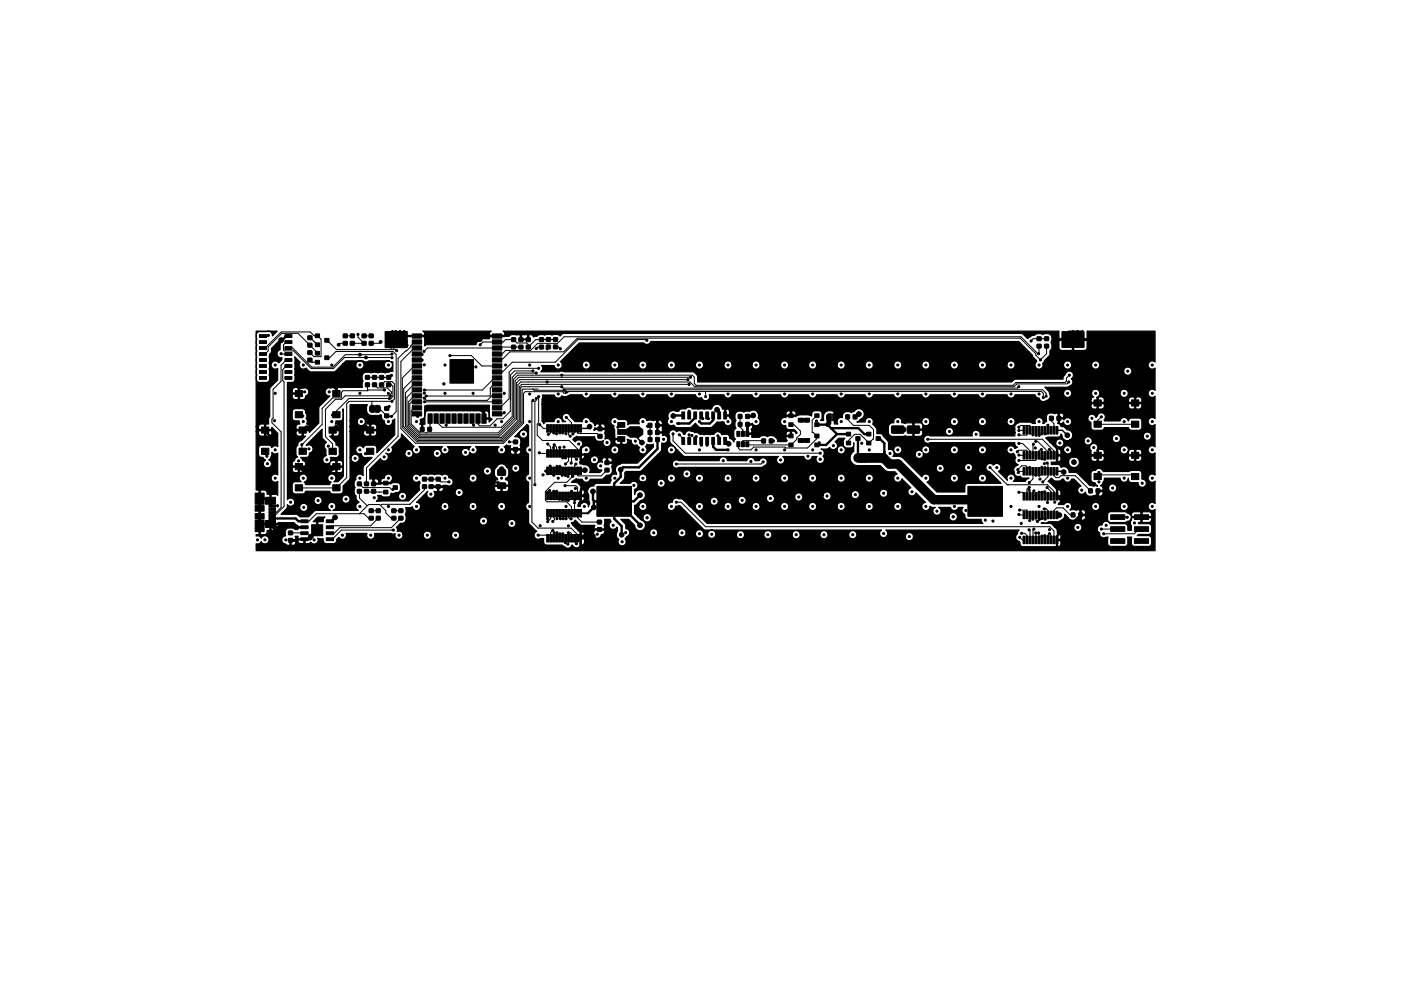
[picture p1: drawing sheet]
<svg xmlns="http://www.w3.org/2000/svg" width="297mm" height="210mm" viewBox="0 0 297 210" stroke-linecap="round" stroke-linejoin="round" font-family="sans-serif">
<g fill="#000" stroke="#000" stroke-width=".21">
<path d="M55 79.9h1.5v.6h-1.5zM55 78.6h1.5v.6h-1.5zM55 77.4h1.5v.6h-1.5zM55 76.1h1.5v.6h-1.5zM55 74.8h1.5v.6h-1.5zM55 73.5h1.5v.6h-1.5zM55 72.3h1.5v.6h-1.5zM55 71h1.5v.6h-1.5zM60.4 71h1.5v.6h-1.5zM60.4 72.3h1.5v.6h-1.5zM60.4 73.5h1.5v.6h-1.5zM60.4 74.8h1.5v.6h-1.5z"/>
<path d="M60.4 76.1h1.5v.6h-1.5zM60.4 77.4h1.5v.6h-1.5zM60.4 78.6h1.5v.6h-1.5zM60.4 79.9h1.5v.6h-1.5zM65.3 72.9l.8-.1v.8h-.8zM65.3 71.3h.8v.7h-.8zM65.3 74.4h.8v.8h-.8zM65.3 76h.8v.7l-.8 .1zM66.9 76.4h.8v.8h-.8zM66.9 74.5h.8v.8h-.8zM66.9 70.8h.8v.8h-.8zM66.9 72.7h.8v.8h-.8z"/>
<path d="M68.9 75.5h.8v.8h-.8zM68.9 71.8h.8v.8h-.8zM72.8 70.9h.8v.7h-.8zM72.8 72.5l.8-.1v.8h-.8zM74.3 70.9h.8v.7h-.8zM74.3 72.5l.8-.1v.8h-.8zM76.8 70.9h.8v.7h-.8zM76.8 72.5l.8-.1v.8h-.8zM77.5 79.7h.8v.7h-.8zM78.3 70.9h.8v.7h-.8zM78.3 72.5l.8-.1v.8h-.8zM79 79.7h.8v.7h-.8z"/>
<path d="M80.5 79.7h.8v.7h-.8zM82 79.7h.8v.7h-.8zM81.7 70.3h4.7v3.5h-4.7zM87.4 79.7h2v.9h-2zM87.4 78.5h2v.9h-2zM87.4 77.2h2v.9h-2zM87.4 75.9h2v.9h-2zM87.4 74.7h2v.9h-2zM87.4 73.4h2v.9h-2zM87.4 72.1h2v.9h-2zM87.4 70.8h2v.9h-2zM95.4 76.3h5v5h-5z"/>
<path d="M104.4 70.8h2v.9h-2zM104.4 72.1h2v.9h-2zM104.4 73.4h2v.9h-2zM104.4 74.7h2v.9h-2zM104.4 75.9h2v.9h-2zM104.4 77.2h2v.9h-2zM104.4 78.5h2v.9h-2zM104.4 79.7h2v.9h-2zM108.5 73.3l.8-.1v.8h-.8zM108.5 71.7h.8v.7h-.8zM110 73.3l.8-.1 .1 .8h-.8zM110 71.7h.8l.1 .7h-.8z"/>
<path d="M111.6 71.7h.8v.7h-.8zM111.6 73.3l.8-.1v.8h-.8zM114.4 73.3l.8-.1v.8h-.8zM114.4 71.7h.8v.7h-.8zM115.9 71.7l.8-.1v.8h-.8zM115.9 73.2h.8v.8h-.8zM117.4 73.2h.8v.8h-.8zM117.4 71.7l.8-.1v.8h-.8zM219.9 71.5h.8v.7h-.8zM219.9 73.1h.8v.7h-.8zM221.5 73.1l.8-.1v.8h-.8zM221.5 71.5h.8v.7h-.8z"/>
<path d="M225.1 70.4h4.7v3.3h-4.7zM55.4 90.6h1.6v1.3h-1.6zM55.4 95.1h1.6v1.3h-1.6zM62.6 98.3h1.5v1.3h-1.5zM62.6 82.8h1.5v1.3h-1.5zM62.6 87.3h1.5v1.3h-1.5zM63.4 90.6h1.6v1.3h-1.6zM63.4 95.1h1.6v1.3h-1.6zM69.7 90.6h1.6v1.3h-1.6zM69.7 95.1h1.6v1.3h-1.6zM70.6 98.3h1.5v1.3h-1.5zM70.6 82.8h1.5v1.3h-1.5z"/>
<path d="M70.6 87.3h1.5v1.3h-1.5zM77.7 90.6h1.6v1.3h-1.6zM77.7 95.1h1.6v1.3h-1.6zM77.5 81.3l.8-.1v.8h-.8zM78.5 86.1l.9-.1v.4h.3v.6h-.3v.5h-.7l-.3-.2v-.8zM79 81.3l.8-.1v.8h-.8zM79.7 86h.6l.3 .3v.8l-.2 .4h-.7zM80.5 81.3l.8-.1v.8h-.8zM81.6 87.9l.8-.1v.8h-.8zM81.6 86.3h.8v.7h-.8zM82 81.3l.8-.1v.8h-.8zM87.4 87.4h2v.9h-2z"/>
<path d="M87.4 86.1h2v.9h-2zM87.4 84.8h2v.9h-2zM87.4 83.5h2v.9h-2zM87.4 82.3h2v.9h-2zM87.4 81h2v.9h-2zM89.1 90.7h.8v.8h-.8zM90.7 90.7h.8l-.1 .8h-.7zM90.7 87.8h.9v2h-.9zM92 87.8h.9v2h-.9zM93.3 87.8h.9v2h-.9zM94.5 87.8h.9v2h-.9zM95.8 87.8h.9v2h-.9z"/>
<path d="M97.1 87.8h.9v2h-.9zM98.4 87.8h.9v2h-.9zM99.6 87.8h.9v2h-.9zM100.9 87.8h.9v2h-.9zM102.2 87.8h.9v2h-.9zM104.4 81h2v.9h-2zM104.4 82.3h2v.9h-2zM104.4 83.5h2v.9h-2zM104.4 84.8h2v.9h-2zM104.4 86.1h2v.9h-2zM104.4 87.4h2v.9h-2zM105.5 99.7h1.6l.1 1.1h-1.6z"/>
<path d="M108.9 95l.8-.1v.8h-.8zM108.9 93.4h.8v.7h-.8zM115.9 90.1h.4v1.6h-.4zM115.9 95.4h.4v1.6h-.4zM116.5 90.1h.4v1.6h-.4zM116.5 95.4h.4v1.6h-.4zM117.2 90.1h.4v1.6h-.4zM117.2 95.4h.4v1.6h-.4zM117.8 90.1h.4v1.6h-.4zM117.8 95.4h.4v1.6h-.4zM118.4 95.4h.5v1.6h-.5zM118.4 90.1h.5v1.6h-.5z"/>
<path d="M119.1 95.4h.4v1.6h-.4zM119.1 90.1h.4v1.6h-.4zM119.7 95.4h.4v1.6h-.4zM119.7 90.1h.4v1.6h-.4zM120.3 95.4h.5v1.6h-.5zM120.3 90.1h.5v1.6h-.5zM121 90.1h.4v1.6h-.4zM121 95.4h.4v1.6h-.4zM121.6 90.1h.4v1.6h-.4zM121.6 95.4h.4v1.6h-.4zM122.3 90.1h.4v1.6h-.4zM122.3 95.4h.4v1.6h-.4z"/>
<path d="M122.9 90.1h.4v1.6h-.4zM122.9 95.4h.4v1.6h-.4zM126.8 92.2h.8v.7h-.8zM126.8 90.6h.8v.7l-.8 .1zM128.3 97.8h.8v.7h-.8zM128.3 99.4l.8-.1v.8h-.8zM131 92.6h1.5v1h-1.5zM131 89.6h1.5v1h-1.5zM132.6 91.2l1-.7v2.2l-1-.7zM131 91.1h1.8v1h-1.8zM133.6 90.5h1.9v2.2h-1.9zM135.4 90.5l.9 .6v1l-.9 .6z"/>
<path d="M137.4 89.8l.8 .1v.8h-.8zM137.4 91.3l.8 .1v.8l-.8-.1zM137.5 92.8l.7 .1v.8l-.8-.1zM139 89.8l.8 .1v.8h-.8zM139 91.3l.8 .1-.1 .8-.7-.1zM139 92.8l.8 .1v.8l-.8-.1zM144.6 92.8h.6v1.5h-.6zM144.6 87.4h.6v1.5h-.6zM145.8 92.8h.6v1.5h-.6zM145.8 87.4h.6v1.5h-.6zM147.1 92.8h.6v1.5h-.6zM147.1 87.4h.6v1.5h-.6z"/>
<path d="M148.4 92.8h.6v1.5h-.6zM148.4 87.4h.6v1.5h-.6zM149.6 92.8h.6v1.5h-.6zM149.6 87.4h.6v1.5h-.6zM150.9 92.8h.6v1.5h-.6zM150.9 87.4h.6v1.5h-.6zM152.2 92.8h.6v1.5h-.6zM152.2 87.4h.6v1.5h-.6zM153.4 92.8h.6v1.5h-.6zM153.4 87.4h.6v1.5h-.6zM156.2 93.7h.7v1.1h-.7zM156.2 91.5h.7v1.1h-.7z"/>
<path d="M156.5 89.6l.8 .1v.8l-.8-.1zM156.5 87.9l.8 .1v.8l-.8-.1zM157.2 93.7h.6v1.1h-.6zM157.2 91.5h.6v1.1h-.6zM158.1 89.6l.8 .1-.1 .8-.7-.1zM158.1 87.9l.8 .1-.1 .8-.7-.1zM158.1 93.7h.7v1.1h-.7zM158.1 91.5h.7v1.1h-.7zM161.5 93.1h.8v.9h-.8zM163.1 93.1h.8v.9h-.8zM167.3 87.8h.9v.8h-.9zM167.3 89.7h.9v.8h-.9z"/>
<path d="M167.3 92.1h.9v.8h-.9zM167.3 94h.9v.8h-.9zM169.3 88.7h.9v.8h-.9zM169.3 93h.9v.8h-.9zM170.7 88.7h.9v.8h-.9zM170.7 93h.9v.8h-.9zM172.7 87.8h.9v.8h-.9zM172.7 89.7h.9v.8h-.9zM172.7 92.1h.9v.8h-.9zM172.7 94h.9v.8h-.9zM175.4 87.9l.9-.1v1.5h-.7l-.3-.2v-.8zM176.6 87.8h.6l.3 .3v.8l-.2 .4h-.7z"/>
<path d="M179.4 93.6h.9v.8h-.9zM179.4 91.7h.9v.8h-.9zM179.3 88l.8 .1v.8l-.8-.1zM181.4 92.6h.9v.8h-.9zM180.9 88l.8 .1-.1 .8-.7-.1zM183.7 91.7h1v.8h-1zM183.7 93.6h1v.8h-1zM185.7 92.6h1v.8h-1zM189.1 90.4h2.4l.1 .2v1.2l-.2 .1h-2.3l-.1-.2zM192.4 90.4h2.5l.1 .2v1.2l-.3 .1h-2.2l-.2-.2zM216.9 95.8h.4v1.6h-.4zM216.9 90.5h.4v1.6h-.4z"/>
<path d="M217.5 95.8h.4v1.6h-.4zM217.5 90.5h.4v1.6h-.4zM218.2 95.8h.4v1.6h-.4zM218.2 90.5h.4v1.6h-.4zM218.8 95.8h.4v1.6h-.4zM218.8 90.5h.4v1.6h-.4zM219.4 90.5h.5v1.6h-.5zM219.4 95.8h.5v1.6h-.5zM220.1 90.5h.4v1.6h-.4zM220.1 95.8h.4v1.6h-.4zM220.7 90.5h.4v1.6h-.4zM220.7 95.8h.4v1.6h-.4z"/>
<path d="M221.3 90.5h.5v1.6h-.5zM221.3 95.8h.5v1.6h-.5zM222 95.8h.4v1.6h-.4zM222 90.5h.4v1.6h-.4zM222.6 95.8h.4v1.6h-.4zM222.6 90.5h.4v1.6h-.4zM222.5 88.3l.8 .1v.8l-.8-.1zM223.3 95.8h.4v1.6h-.4zM223.3 90.5h.4v1.6h-.4zM223.9 95.8h.4v1.6h-.4zM223.9 90.5h.4v1.6h-.4zM224.1 88.3l.8 .1-.1 .8-.7-.1z"/>
<path d="M231.9 95.9h1.6v1.3h-1.6zM231.9 84.8h1.6v1.3h-1.6zM231.9 89.3h1.6v1.3h-1.6zM239.9 95.9h1.6v1.3h-1.6zM239.9 84.8h1.6v1.3h-1.6zM239.9 89.3h1.6v1.3h-1.6zM54.1 110.4h1.9v2.4h-1.9zM54.1 104.6h1.9v2.4h-1.9zM54.1 109h1.9v1.1h-1.9zM54.1 107.3h1.9v1.2h-1.9zM57 109.8h1.4v.4h-1.4zM57 109.1h1.4v.5h-1.4z"/>
<path d="M57 108.5h1.4v.4h-1.4zM57 107.8h1.4v.5h-1.4zM57 107.2h1.4v.4h-1.4zM56.3 110.4h2.1v1.5h-2.1zM56.3 105.5h2.1v1.5h-2.1zM61.2 114.3h.8v.7h-.8zM61.2 112.7h.8v.7h-.8zM62.6 102.8h1.5v1.3h-1.5zM63.8 114.1h1.5v.6h-1.5zM63.8 112.8h1.5v.6h-1.5zM63.8 111.6h1.5v.6h-1.5zM63.8 110.3h1.5v.6h-1.5z"/>
<path d="M66.1 111.3h2.3v2.4h-2.3zM69.2 110.3h1.5v.6h-1.5zM69.2 111.6h1.5v.6h-1.5zM69.2 112.8h1.5v.6h-1.5zM69.2 114.1h1.5v.6h-1.5zM70.6 102.8h1.5v1.3h-1.5zM75.8 103.9l.8-.1v.8h-.8zM75.8 102.3h.8v.7h-.8zM77.3 102.3h.8v.7h-.8zM77.3 103.9l.8-.1v.8h-.8zM78.3 108h.8v.7h-.8zM78.3 109.6l.8-.1v.8h-.8z"/>
<path d="M78.8 102.3h.8v.7h-.8zM78.8 103.9l.8-.1v.8h-.8zM79.8 109.6l.8-.1v.8h-.8zM79.8 108h.8v.7h-.8zM81.4 104h.9v.8h-.9zM81.4 102.1h.9v.8h-.9zM83.4 103h.9v.8h-.9zM83.1 108h.8v.7h-.8zM83.1 109.6l.8-.1v.8h-.8zM84.6 108h.8v.7h-.8zM84.6 109.6h.8v.7h-.8zM89.6 101.3h.8v.7h-.8z"/>
<path d="M89.6 102.9h.8v.7h-.8zM91 101.3h.8v.7h-.8zM91 102.9l.8-.1v.8h-.8zM92.5 101.3h.8v.7h-.8zM92.5 102.9l.8-.1v.8h-.8zM105.5 102.5h1.6l.1 1.1h-1.6zM115.9 108.1h.4v1.6h-.4zM115.9 113.4h.4v1.6h-.4zM115.9 104.4h.4v1.6h-.4zM115.9 99.1h.4v1.6h-.4zM116.5 108.1h.4v1.6h-.4zM116.5 113.4h.4v1.6h-.4z"/>
<path d="M116.5 104.4h.4v1.6h-.4zM116.5 99.1h.4v1.6h-.4zM117.2 108.1h.4v1.6h-.4zM117.2 113.4h.4v1.6h-.4zM117.2 104.4h.4v1.6h-.4zM117.2 99.1h.4v1.6h-.4zM117.8 108.1h.4v1.6h-.4zM117.8 113.4h.4v1.6h-.4zM117.8 104.4h.4v1.6h-.4zM117.8 99.1h.4v1.6h-.4zM118.4 113.4h.5v1.6h-.5zM118.4 108.1h.5v1.6h-.5z"/>
<path d="M118.4 99.1h.5v1.6h-.5zM118.4 104.4h.5v1.6h-.5zM119.1 113.4h.4v1.6h-.4zM119.1 108.1h.4v1.6h-.4zM119.1 99.1h.4v1.6h-.4zM119.1 104.4h.4v1.6h-.4zM119.7 113.4h.4v1.6h-.4zM119.7 108.1h.4v1.6h-.4zM119.7 99.1h.4v1.6h-.4zM119.7 104.4h.4v1.6h-.4zM120.3 113.4h.5v1.6h-.5zM120.3 108.1h.5v1.6h-.5z"/>
<path d="M120.3 99.1h.5v1.6h-.5zM120.3 104.4h.5v1.6h-.5zM121 108.1h.4v1.6h-.4zM121 113.4h.4v1.6h-.4zM121 104.4h.4v1.6h-.4zM121 99.1h.4v1.6h-.4zM121.6 108.1h.4v1.6h-.4zM121.6 113.4h.4v1.6h-.4zM121.6 104.4h.4v1.6h-.4zM121.6 99.1h.4v1.6h-.4zM122.3 108.1h.4v1.6h-.4zM122.3 113.4h.4v1.6h-.4z"/>
<path d="M122.3 104.4h.4v1.6h-.4zM122.3 99.1h.4v1.6h-.4zM122.9 108.1h.4v1.6h-.4zM122.9 113.4h.4v1.6h-.4zM122.9 104.4h.4v1.6h-.4zM122.9 99.1h.4v1.6h-.4zM126.5 103.2h7.4v6.3h-7.4zM126.7 112h.8v.7h-.8zM126.7 110.4h.8v.7h-.8zM205.2 103.2h7.3v6.3h-7.3zM216.9 113.8h.4v1.6h-.4zM216.9 108.4h.4v1.6h-.4z"/>
<path d="M216.9 99.2h.4v1.6h-.4zM216.9 104.5h.4v1.6h-.4zM217.5 113.8h.4v1.6h-.4zM217.5 108.4h.4v1.6h-.4zM217.5 99.2h.4v1.6h-.4zM217.5 104.5h.4v1.6h-.4zM218.2 113.8h.4v1.6h-.4zM218.2 108.4h.4v1.6h-.4zM218.2 99.2h.4v1.6h-.4zM218.2 104.5h.4v1.6h-.4zM218.8 113.8h.4v1.6h-.4zM218.8 108.4h.4v1.6h-.4z"/>
<path d="M218.8 99.2h.4v1.6h-.4zM218.8 104.5h.4v1.6h-.4zM219.4 108.4h.5v1.6h-.5zM219.4 113.8h.5v1.6h-.5zM219.4 104.5h.5v1.6h-.5zM219.4 99.2h.5v1.6h-.5zM220.1 108.4h.4v1.6h-.4zM220.1 113.8h.4v1.6h-.4zM220.1 104.5h.4v1.6h-.4zM220.1 99.2h.4v1.6h-.4zM220.7 108.4h.4v1.6h-.4zM220.7 113.8h.4v1.6h-.4z"/>
<path d="M220.7 104.5h.4v1.6h-.4zM220.7 99.2h.4v1.6h-.4zM221.3 108.4h.5v1.6h-.5zM221.3 113.8h.5v1.6h-.5zM221.3 104.5h.5v1.6h-.5zM221.3 99.2h.5v1.6h-.5zM222 113.8h.4v1.6h-.4zM222 108.4h.4v1.6h-.4zM222 99.2h.4v1.6h-.4zM222 104.5h.4v1.6h-.4zM222.6 113.8h.4v1.6h-.4zM222.6 108.4h.4v1.6h-.4z"/>
<path d="M222.6 99.2h.4v1.6h-.4zM222.6 104.5h.4v1.6h-.4zM223.3 113.8h.4v1.6h-.4zM223.3 108.4h.4v1.6h-.4zM223.3 99.2h.4v1.6h-.4zM223.3 104.5h.4v1.6h-.4zM223.9 113.8h.4v1.6h-.4zM223.9 108.4h.4v1.6h-.4zM223.9 99.2h.4v1.6h-.4zM223.9 104.5h.4v1.6h-.4zM227.1 108.8h.8v.9h-.8zM228.7 108.8l.8 .1-.1 .8-.7-.1z"/>
<path d="M230.8 103.7l.8 .1v.8l-.8-.1zM231.9 100.4h1.6v1.3h-1.6zM232.4 103.7l.8 .1-.1 .8-.7-.1zM235.5 109.2h3v1h-3zM235.5 111.7h3v1h-3zM235.5 114.3h3v1h-3zM239.9 100.4h1.6v1.3h-1.6zM240.5 109.2h3v1h-3zM240.5 111.7h3v1h-3zM240.5 114.3h3v1h-3z"/>
<circle cx="56.9" cy="71.1" r=".23"/>
<circle cx="58.4" cy="77.4" r=".22"/>
<circle cx="59.6" cy="75" r=".22"/>
<circle cx="59.6" cy="72.2" r=".5"/>
<circle cx="64.3" cy="77.4" r=".22"/>
<circle cx="70.4" cy="77.4" r=".22"/>
<circle cx="71.8" cy="73.1" r=".3"/>
<circle cx="75.9" cy="70.9" r=".22"/>
<circle cx="76.3" cy="77.4" r=".22"/>
<circle cx="76.3" cy="75.2" r=".3"/>
<circle cx="77.6" cy="75.8" r=".3"/>
<circle cx="80.7" cy="72.5" r=".3"/>
<circle cx="82" cy="70.9" r=".22"/>
<circle cx="82.4" cy="77.4" r=".22"/>
<circle cx="82.6" cy="70.5" r=".22"/>
<circle cx="82.8" cy="73.1" r=".23"/>
<circle cx="82.9" cy="73.6" r=".22"/>
<circle cx="83" cy="79.6" r=".22"/>
<circle cx="83.1" cy="75.9" r=".22"/>
<circle cx="83.1" cy="75.1" r=".22"/>
<circle cx="83.2" cy="70.3" r=".23"/>
<circle cx="83.4" cy="73.1" r=".22"/>
<circle cx="83.5" cy="73.6" r=".22"/>
<circle cx="83.5" cy="72.3" r=".5"/>
<circle cx="83.9" cy="70.3" r=".23"/>
<circle cx="84" cy="73.4" r=".22"/>
<circle cx="84.1" cy="74.4" r=".22"/>
<circle cx="84.8" cy="70.3" r=".23"/>
<circle cx="85.7" cy="70.3" r=".22"/>
<circle cx="86.2" cy="72.5" r=".22"/>
<circle cx="86.3" cy="73.2" r=".22"/>
<circle cx="89.5" cy="75.2" r=".23"/>
<circle cx="89.5" cy="76.4" r=".23"/>
<circle cx="89.9" cy="74.5" r=".22"/>
<circle cx="90" cy="77.4" r=".23"/>
<circle cx="94.4" cy="77.4" r=".22"/>
<circle cx="95.4" cy="75.4" r=".22"/>
<circle cx="100.9" cy="77.8" r=".23"/>
<circle cx="101.7" cy="72" r=".5"/>
<circle cx="101.8" cy="73.1" r=".22"/>
<circle cx="107.2" cy="77.4" r=".23"/>
<circle cx="112.3" cy="77.4" r=".23"/>
<circle cx="113" cy="78.7" r=".23"/>
<circle cx="113.7" cy="73.9" r=".22"/>
<circle cx="113.7" cy="79.1" r=".23"/>
<circle cx="114.2" cy="78.1" r=".23"/>
<circle cx="116" cy="74" r=".23"/>
<circle cx="118.4" cy="77.4" r=".23"/>
<circle cx="118.8" cy="74" r=".22"/>
<circle cx="119.1" cy="79.6" r=".22"/>
<circle cx="124.3" cy="77.4" r=".23"/>
<circle cx="130.3" cy="77.4" r=".23"/>
<circle cx="136.3" cy="77.4" r=".23"/>
<circle cx="137.1" cy="72.2" r=".23"/>
<circle cx="142.3" cy="77.4" r=".23"/>
<circle cx="143" cy="73" r=".23"/>
<circle cx="148.3" cy="77.4" r=".23"/>
<circle cx="154.3" cy="77.4" r=".23"/>
<circle cx="155.5" cy="73" r=".23"/>
<circle cx="160.3" cy="77.4" r=".22"/>
<circle cx="166.3" cy="77.4" r=".23"/>
<circle cx="167.6" cy="73" r=".22"/>
<circle cx="172.3" cy="77.4" r=".22"/>
<circle cx="178.4" cy="77.4" r=".22"/>
<circle cx="179.5" cy="73" r=".23"/>
<circle cx="184.3" cy="77.4" r=".22"/>
<circle cx="190.4" cy="77.4" r=".22"/>
<circle cx="191.5" cy="73" r=".23"/>
<circle cx="196.3" cy="77.4" r=".22"/>
<circle cx="202.4" cy="77.4" r=".22"/>
<circle cx="203.6" cy="73" r=".23"/>
<circle cx="208.3" cy="77.4" r=".23"/>
<circle cx="214.4" cy="77.4" r=".22"/>
<circle cx="218.6" cy="72.3" r=".23"/>
<circle cx="220.2" cy="75" r=".23"/>
<circle cx="220.3" cy="77.4" r=".23"/>
<circle cx="220.6" cy="76.3" r=".23"/>
<circle cx="224.5" cy="72" r=".23"/>
<circle cx="225.5" cy="70.5" r=".22"/>
<circle cx="226.4" cy="77.4" r=".23"/>
<circle cx="226.5" cy="70.5" r=".22"/>
<circle cx="226.7" cy="79.6" r=".22"/>
<circle cx="227" cy="73.2" r=".22"/>
<circle cx="227.1" cy="72.3" r=".23"/>
<circle cx="227.5" cy="72.9" r=".22"/>
<circle cx="227.5" cy="71.9" r=".23"/>
<circle cx="227.5" cy="70.4" r=".22"/>
<circle cx="227.9" cy="73.3" r=".23"/>
<circle cx="228" cy="72.2" r=".22"/>
<circle cx="228.5" cy="70.4" r=".22"/>
<circle cx="229.5" cy="70.4" r=".22"/>
<circle cx="230.3" cy="72" r=".23"/>
<circle cx="232.3" cy="77.4" r=".23"/>
<circle cx="239.1" cy="78.7" r=".22"/>
<circle cx="244.3" cy="77.4" r=".23"/>
<circle cx="56.6" cy="96.8" r=".22"/>
<circle cx="56.7" cy="98.4" r=".22"/>
<circle cx="57.5" cy="92.8" r=".5"/>
<circle cx="58.2" cy="89.2" r=".22"/>
<circle cx="58.4" cy="83.4" r=".22"/>
<circle cx="58.4" cy="95.4" r=".22"/>
<circle cx="63.3" cy="97.8" r=".22"/>
<circle cx="64" cy="94.3" r=".22"/>
<circle cx="64.2" cy="88.2" r=".22"/>
<circle cx="64.3" cy="81.8" r=".5"/>
<circle cx="64.3" cy="89.4" r=".22"/>
<circle cx="64.4" cy="99.6" r=".5"/>
<circle cx="64.6" cy="83.1" r=".22"/>
<circle cx="65.1" cy="90.8" r=".5"/>
<circle cx="65.5" cy="95.2" r=".23"/>
<circle cx="69.3" cy="97.5" r=".22"/>
<circle cx="69.6" cy="94.6" r=".22"/>
<circle cx="69.8" cy="83.1" r=".23"/>
<circle cx="70.1" cy="99.5" r=".5"/>
<circle cx="70.4" cy="89.4" r=".22"/>
<circle cx="70.4" cy="81.7" r=".5"/>
<circle cx="70.5" cy="88" r=".23"/>
<circle cx="71.1" cy="96.2" r=".23"/>
<circle cx="71.3" cy="90.7" r=".5"/>
<circle cx="75.3" cy="97.2" r=".22"/>
<circle cx="76.3" cy="83.4" r=".22"/>
<circle cx="76.3" cy="95.4" r=".22"/>
<circle cx="76.6" cy="89.4" r=".23"/>
<circle cx="77.5" cy="96.2" r=".23"/>
<circle cx="77.5" cy="90.7" r=".5"/>
<circle cx="81.4" cy="96.9" r=".22"/>
<circle cx="81.5" cy="82.7" r=".23"/>
<circle cx="82.3" cy="83.5" r=".22"/>
<circle cx="82.4" cy="89.4" r=".22"/>
<circle cx="82.4" cy="95.4" r=".22"/>
<circle cx="82.5" cy="86.2" r=".22"/>
<circle cx="82.6" cy="84.5" r=".22"/>
<circle cx="82.8" cy="84" r=".23"/>
<circle cx="83" cy="88.3" r=".22"/>
<circle cx="83.1" cy="85.1" r=".22"/>
<circle cx="86.7" cy="96.2" r=".22"/>
<circle cx="88.3" cy="89.4" r=".23"/>
<circle cx="88.3" cy="95.4" r=".23"/>
<circle cx="88.5" cy="88.3" r=".22"/>
<circle cx="89.9" cy="84.5" r=".22"/>
<circle cx="90" cy="83.4" r=".23"/>
<circle cx="90" cy="82.7" r=".22"/>
<circle cx="90" cy="85.2" r=".22"/>
<circle cx="90.4" cy="84" r=".22"/>
<circle cx="92.7" cy="96.2" r=".22"/>
<circle cx="94.1" cy="81.4" r=".25"/>
<circle cx="94.4" cy="83.4" r=".22"/>
<circle cx="94.4" cy="95.4" r=".22"/>
<circle cx="94.6" cy="90.2" r=".23"/>
<circle cx="98.7" cy="96" r=".22"/>
<circle cx="100.3" cy="83.4" r=".23"/>
<circle cx="100.3" cy="95.4" r=".23"/>
<circle cx="100.4" cy="90.2" r=".22"/>
<circle cx="101.4" cy="99.4" r=".5"/>
<circle cx="101.5" cy="86.5" r=".5"/>
<circle cx="103.4" cy="99.9" r=".23"/>
<circle cx="105" cy="90.2" r=".22"/>
<circle cx="106.3" cy="99.5" r=".5"/>
<circle cx="106.4" cy="89.4" r=".23"/>
<circle cx="106.4" cy="95.4" r=".23"/>
<circle cx="106.9" cy="83.4" r=".23"/>
<circle cx="106.9" cy="87.5" r=".23"/>
<circle cx="108" cy="93.7" r=".23"/>
<circle cx="109.3" cy="99.3" r=".22"/>
<circle cx="111" cy="92.1" r=".23"/>
<circle cx="112.3" cy="83.6" r=".22"/>
<circle cx="112.3" cy="89.4" r=".23"/>
<circle cx="112.3" cy="95.4" r=".23"/>
<circle cx="113" cy="84.9" r=".22"/>
<circle cx="113.7" cy="84.5" r=".23"/>
<circle cx="114.2" cy="84.1" r=".23"/>
<circle cx="114.4" cy="96.1" r=".23"/>
<circle cx="114.4" cy="90.1" r=".23"/>
<circle cx="115.7" cy="99.9" r=".22"/>
<circle cx="116" cy="81" r=".23"/>
<circle cx="116.1" cy="94.2" r=".22"/>
<circle cx="116.3" cy="92.2" r=".22"/>
<circle cx="116.6" cy="98.9" r=".23"/>
<circle cx="117.4" cy="95" r=".22"/>
<circle cx="117.4" cy="91.8" r=".23"/>
<circle cx="117.5" cy="94.4" r=".22"/>
<circle cx="117.9" cy="87.6" r=".5"/>
<circle cx="118" cy="92" r=".23"/>
<circle cx="118.1" cy="98.9" r=".22"/>
<circle cx="118.3" cy="83.6" r=".22"/>
<circle cx="118.4" cy="89.4" r=".23"/>
<circle cx="118.7" cy="94.9" r=".22"/>
<circle cx="118.7" cy="98.9" r=".22"/>
<circle cx="118.7" cy="91.8" r=".23"/>
<circle cx="119.1" cy="82" r=".22"/>
<circle cx="119.3" cy="97.1" r=".23"/>
<circle cx="119.3" cy="91.8" r=".23"/>
<circle cx="119.6" cy="94.8" r=".23"/>
<circle cx="119.6" cy="82.8" r=".23"/>
<circle cx="119.9" cy="98.4" r=".23"/>
<circle cx="119.9" cy="97.1" r=".23"/>
<circle cx="120" cy="92" r=".23"/>
<circle cx="120.1" cy="88.6" r=".22"/>
<circle cx="120.1" cy="83.2" r=".22"/>
<circle cx="120.9" cy="92.5" r=".23"/>
<circle cx="121.1" cy="98.2" r=".22"/>
<circle cx="121.5" cy="92.1" r=".22"/>
<circle cx="122.1" cy="98.4" r=".22"/>
<circle cx="122.2" cy="97.4" r=".23"/>
<circle cx="122.7" cy="94.2" r=".23"/>
<circle cx="124" cy="99.7" r=".5"/>
<circle cx="124.3" cy="83.6" r=".22"/>
<circle cx="124.3" cy="95.4" r=".23"/>
<circle cx="124.3" cy="89.4" r=".23"/>
<circle cx="125" cy="90.5" r=".5"/>
<circle cx="125.4" cy="96.4" r=".5"/>
<circle cx="126" cy="97.5" r=".22"/>
<circle cx="127.3" cy="98.8" r=".23"/>
<circle cx="128.7" cy="93.9" r=".23"/>
<circle cx="130.3" cy="83.6" r=".22"/>
<circle cx="130.3" cy="89.4" r=".23"/>
<circle cx="130.3" cy="95.4" r=".23"/>
<circle cx="131" cy="90.6" r=".22"/>
<circle cx="131.6" cy="99.6" r=".5"/>
<circle cx="134.7" cy="93.6" r=".23"/>
<circle cx="136.1" cy="93.9" r=".5"/>
<circle cx="136.3" cy="83.6" r=".22"/>
<circle cx="136.3" cy="89.4" r=".23"/>
<circle cx="136.3" cy="95.4" r=".23"/>
<circle cx="137.3" cy="90.4" r=".23"/>
<circle cx="140.7" cy="93.2" r=".23"/>
<circle cx="142.3" cy="83.6" r=".22"/>
<circle cx="142.3" cy="89.4" r=".23"/>
<circle cx="142.3" cy="95.4" r=".23"/>
<circle cx="142.7" cy="92" r=".23"/>
<circle cx="142.7" cy="88.2" r=".5"/>
<circle cx="143" cy="85.3" r=".22"/>
<circle cx="143.4" cy="98.4" r=".23"/>
<circle cx="143.7" cy="89.8" r=".23"/>
<circle cx="144" cy="92.2" r=".22"/>
<circle cx="145.9" cy="80.5" r=".22"/>
<circle cx="146.1" cy="87.2" r=".22"/>
<circle cx="146.1" cy="81.5" r=".23"/>
<circle cx="146.1" cy="92.2" r=".23"/>
<circle cx="146.4" cy="80" r=".23"/>
<circle cx="146.7" cy="92.4" r=".23"/>
<circle cx="147.6" cy="92.6" r=".22"/>
<circle cx="148.3" cy="83.6" r=".22"/>
<circle cx="148.3" cy="89.4" r=".23"/>
<circle cx="148.3" cy="95.4" r=".23"/>
<circle cx="148.7" cy="94.4" r=".23"/>
<circle cx="149" cy="88.8" r=".22"/>
<circle cx="149.6" cy="84.1" r=".22"/>
<circle cx="149.9" cy="94.4" r=".22"/>
<circle cx="150.2" cy="88.8" r=".22"/>
<circle cx="152" cy="86.9" r=".5"/>
<circle cx="152.2" cy="92.5" r=".22"/>
<circle cx="153.3" cy="97.7" r=".23"/>
<circle cx="154.3" cy="83.6" r=".22"/>
<circle cx="154.3" cy="95.4" r=".23"/>
<circle cx="154.3" cy="89.4" r=".23"/>
<circle cx="154.5" cy="94.1" r=".5"/>
<circle cx="155.5" cy="85.3" r=".22"/>
<circle cx="159.2" cy="97.9" r=".22"/>
<circle cx="159.7" cy="88.1" r=".5"/>
<circle cx="160.3" cy="83.6" r=".22"/>
<circle cx="160.3" cy="89.4" r=".22"/>
<circle cx="160.3" cy="95.4" r=".22"/>
<circle cx="161.8" cy="98" r=".22"/>
<circle cx="164" cy="93.5" r=".23"/>
<circle cx="165.5" cy="97.6" r=".23"/>
<circle cx="166.3" cy="83.6" r=".22"/>
<circle cx="166.3" cy="89.4" r=".23"/>
<circle cx="166.3" cy="95.4" r=".23"/>
<circle cx="167.6" cy="85.3" r=".22"/>
<circle cx="171.3" cy="96.8" r=".22"/>
<circle cx="172.3" cy="83.6" r=".22"/>
<circle cx="172.3" cy="95.4" r=".22"/>
<circle cx="173.1" cy="89.3" r=".23"/>
<circle cx="173.7" cy="93.9" r=".22"/>
<circle cx="173.9" cy="97.4" r=".25"/>
<circle cx="173.9" cy="96.1" r=".22"/>
<circle cx="176.7" cy="94.5" r=".23"/>
<circle cx="178.4" cy="83.6" r=".22"/>
<circle cx="178.4" cy="89.4" r=".22"/>
<circle cx="178.4" cy="95.4" r=".22"/>
<circle cx="179.5" cy="85.3" r=".22"/>
<circle cx="182.1" cy="87.8" r=".5"/>
<circle cx="182.7" cy="94" r=".22"/>
<circle cx="184.3" cy="83.6" r=".22"/>
<circle cx="184.3" cy="95.4" r=".22"/>
<circle cx="184.3" cy="89.4" r=".22"/>
<circle cx="188.7" cy="96.2" r=".22"/>
<circle cx="190.3" cy="83.6" r=".22"/>
<circle cx="190.4" cy="89.4" r=".22"/>
<circle cx="190.4" cy="95.4" r=".22"/>
<circle cx="191.5" cy="85.3" r=".22"/>
<circle cx="191.6" cy="91.1" r=".5"/>
<circle cx="194.9" cy="96.4" r=".23"/>
<circle cx="196.3" cy="83.6" r=".22"/>
<circle cx="196.3" cy="95.4" r=".22"/>
<circle cx="196.3" cy="89.4" r=".22"/>
<circle cx="196.7" cy="93.2" r=".22"/>
<circle cx="199.3" cy="99.3" r=".22"/>
<circle cx="201.3" cy="91.5" r=".22"/>
<circle cx="202.3" cy="83.6" r=".22"/>
<circle cx="202.4" cy="95.4" r=".22"/>
<circle cx="202.4" cy="89.4" r=".22"/>
<circle cx="203.6" cy="85.3" r=".22"/>
<circle cx="205.4" cy="99.2" r=".22"/>
<circle cx="207" cy="92.1" r=".23"/>
<circle cx="208.3" cy="83.6" r=".22"/>
<circle cx="208.3" cy="95.4" r=".23"/>
<circle cx="208.3" cy="89.4" r=".23"/>
<circle cx="209.9" cy="99.2" r=".23"/>
<circle cx="211.4" cy="99.2" r=".22"/>
<circle cx="214.3" cy="83.6" r=".22"/>
<circle cx="214.4" cy="89.4" r=".22"/>
<circle cx="214.4" cy="95.4" r=".22"/>
<circle cx="215.7" cy="95.8" r=".22"/>
<circle cx="215.8" cy="99.6" r=".22"/>
<circle cx="216" cy="90.6" r=".22"/>
<circle cx="216" cy="82" r=".23"/>
<circle cx="216" cy="97.7" r=".22"/>
<circle cx="216" cy="91.3" r=".22"/>
<circle cx="216" cy="94.1" r=".23"/>
<circle cx="216" cy="92.2" r=".23"/>
<circle cx="216" cy="96.5" r=".22"/>
<circle cx="218.3" cy="99.2" r=".22"/>
<circle cx="219" cy="92.2" r=".23"/>
<circle cx="219.1" cy="94.2" r=".22"/>
<circle cx="219.5" cy="95" r=".22"/>
<circle cx="219.6" cy="93.6" r=".22"/>
<circle cx="219.7" cy="92.3" r=".22"/>
<circle cx="220.3" cy="83.6" r=".22"/>
<circle cx="220.3" cy="89.4" r=".23"/>
<circle cx="220.3" cy="92.3" r=".23"/>
<circle cx="220.8" cy="95.4" r=".22"/>
<circle cx="220.9" cy="97.3" r=".22"/>
<circle cx="220.9" cy="92" r=".22"/>
<circle cx="220.9" cy="99.1" r=".23"/>
<circle cx="221.2" cy="84.3" r=".22"/>
<circle cx="221.4" cy="98.4" r=".22"/>
<circle cx="221.5" cy="97.4" r=".23"/>
<circle cx="221.6" cy="99.2" r=".22"/>
<circle cx="221.6" cy="92" r=".23"/>
<circle cx="221.8" cy="84.1" r=".22"/>
<circle cx="222" cy="98.2" r=".23"/>
<circle cx="222.2" cy="90.2" r=".23"/>
<circle cx="222.5" cy="95.4" r=".22"/>
<circle cx="224.7" cy="94" r=".22"/>
<circle cx="226.3" cy="92.3" r=".5"/>
<circle cx="226.4" cy="83.4" r=".23"/>
<circle cx="226.4" cy="89.4" r=".23"/>
<circle cx="226.4" cy="95.4" r=".23"/>
<circle cx="226.6" cy="81" r=".23"/>
<circle cx="227.7" cy="98" r=".5"/>
<circle cx="230.7" cy="93.5" r=".23"/>
<circle cx="231.5" cy="88.7" r=".23"/>
<circle cx="231.9" cy="94.9" r=".22"/>
<circle cx="232.3" cy="83.4" r=".23"/>
<circle cx="233.5" cy="88.4" r=".22"/>
<circle cx="236.7" cy="93" r=".22"/>
<circle cx="238.4" cy="83.4" r=".23"/>
<circle cx="238.4" cy="95.4" r=".23"/>
<circle cx="238.4" cy="89.4" r=".23"/>
<circle cx="243.2" cy="92.5" r=".23"/>
<circle cx="244.3" cy="83.4" r=".23"/>
<circle cx="244.3" cy="89.4" r=".23"/>
<circle cx="244.3" cy="95.4" r=".23"/>
<circle cx="54.6" cy="114.5" r=".22"/>
<circle cx="56.2" cy="114.5" r=".22"/>
<circle cx="58.3" cy="111.9" r=".5"/>
<circle cx="58.4" cy="101.4" r=".22"/>
<circle cx="58.8" cy="107.3" r=".22"/>
<circle cx="60.6" cy="114.5" r=".23"/>
<circle cx="61.6" cy="106.5" r=".23"/>
<circle cx="64.3" cy="101.4" r=".22"/>
<circle cx="64.4" cy="107.6" r=".22"/>
<circle cx="65.9" cy="113.8" r=".5"/>
<circle cx="66.6" cy="114.6" r=".22"/>
<circle cx="67.4" cy="106.2" r=".23"/>
<circle cx="70.4" cy="107.4" r=".22"/>
<circle cx="70.4" cy="101.4" r=".22"/>
<circle cx="71" cy="109.8" r=".5"/>
<circle cx="72.6" cy="113.5" r=".23"/>
<circle cx="73.4" cy="105.9" r=".22"/>
<circle cx="76.3" cy="107.4" r=".22"/>
<circle cx="76.3" cy="101.4" r=".22"/>
<circle cx="78.6" cy="113.5" r=".23"/>
<circle cx="79.4" cy="105.6" r=".22"/>
<circle cx="82.4" cy="107.4" r=".22"/>
<circle cx="82.4" cy="101.4" r=".22"/>
<circle cx="83.3" cy="103.8" r=".23"/>
<circle cx="83.4" cy="112.5" r=".22"/>
<circle cx="84.6" cy="113.5" r=".23"/>
<circle cx="85.3" cy="105.3" r=".22"/>
<circle cx="88.3" cy="107.4" r=".23"/>
<circle cx="88.3" cy="101.4" r=".23"/>
<circle cx="90.6" cy="113.5" r=".23"/>
<circle cx="91.3" cy="104.8" r=".22"/>
<circle cx="94.4" cy="107.4" r=".22"/>
<circle cx="94.4" cy="101.4" r=".22"/>
<circle cx="95.2" cy="102.2" r=".23"/>
<circle cx="96.6" cy="113.5" r=".23"/>
<circle cx="97.4" cy="104.5" r=".23"/>
<circle cx="100.3" cy="107.4" r=".23"/>
<circle cx="100.3" cy="101.4" r=".23"/>
<circle cx="102.5" cy="110.5" r=".23"/>
<circle cx="106.4" cy="107.4" r=".23"/>
<circle cx="106.4" cy="101.4" r=".23"/>
<circle cx="108.5" cy="111" r=".22"/>
<circle cx="112.3" cy="111.9" r=".5"/>
<circle cx="112.3" cy="107.4" r=".23"/>
<circle cx="112.3" cy="101.4" r=".23"/>
<circle cx="113.4" cy="102.8" r=".22"/>
<circle cx="114.1" cy="113.5" r=".22"/>
<circle cx="114.5" cy="111.5" r=".23"/>
<circle cx="115.1" cy="100.7" r=".22"/>
<circle cx="116.1" cy="104.5" r=".22"/>
<circle cx="116.1" cy="110" r=".22"/>
<circle cx="116.1" cy="110.7" r=".23"/>
<circle cx="116.5" cy="104.1" r=".22"/>
<circle cx="117.2" cy="112.5" r=".23"/>
<circle cx="117.2" cy="110.6" r=".23"/>
<circle cx="117.4" cy="100.8" r=".22"/>
<circle cx="117.4" cy="104.2" r=".23"/>
<circle cx="117.5" cy="113" r=".22"/>
<circle cx="118" cy="104.2" r=".23"/>
<circle cx="118.1" cy="110" r=".22"/>
<circle cx="118.1" cy="113" r=".22"/>
<circle cx="118.4" cy="101.4" r=".23"/>
<circle cx="118.6" cy="105.9" r=".23"/>
<circle cx="118.7" cy="113.3" r=".23"/>
<circle cx="118.8" cy="110" r=".22"/>
<circle cx="119.2" cy="100.8" r=".22"/>
<circle cx="119.3" cy="106" r=".22"/>
<circle cx="119.3" cy="113.2" r=".23"/>
<circle cx="119.4" cy="110" r=".22"/>
<circle cx="119.8" cy="103" r=".22"/>
<circle cx="119.9" cy="100.9" r=".22"/>
<circle cx="119.9" cy="115.1" r=".23"/>
<circle cx="119.9" cy="106" r=".23"/>
<circle cx="120" cy="107.4" r=".23"/>
<circle cx="120" cy="110" r=".22"/>
<circle cx="120.4" cy="115.4" r=".23"/>
<circle cx="120.4" cy="101.1" r=".22"/>
<circle cx="120.5" cy="106.2" r=".22"/>
<circle cx="120.5" cy="113" r=".22"/>
<circle cx="120.5" cy="111.6" r=".22"/>
<circle cx="121.1" cy="110.1" r=".22"/>
<circle cx="121.2" cy="104.2" r=".22"/>
<circle cx="121.4" cy="101" r=".22"/>
<circle cx="121.8" cy="106.6" r=".22"/>
<circle cx="121.9" cy="106.1" r=".22"/>
<circle cx="122" cy="103.6" r=".22"/>
<circle cx="122.2" cy="115.4" r=".23"/>
<circle cx="123.9" cy="107.4" r=".23"/>
<circle cx="124.1" cy="105.1" r=".5"/>
<circle cx="124.3" cy="101.4" r=".23"/>
<circle cx="125.7" cy="113.7" r=".5"/>
<circle cx="125.7" cy="104.3" r=".5"/>
<circle cx="125.9" cy="107.6" r=".5"/>
<circle cx="126.6" cy="113.3" r=".22"/>
<circle cx="130" cy="111.4" r=".23"/>
<circle cx="130.2" cy="105.8" r=".5"/>
<circle cx="130.3" cy="101.4" r=".23"/>
<circle cx="131.8" cy="113.4" r=".5"/>
<circle cx="131.9" cy="114.9" r=".22"/>
<circle cx="132.7" cy="113" r=".23"/>
<circle cx="134.4" cy="103" r=".23"/>
<circle cx="135.7" cy="111.4" r=".5"/>
<circle cx="135.7" cy="105" r=".5"/>
<circle cx="136.3" cy="107.4" r=".23"/>
<circle cx="136.3" cy="101.4" r=".23"/>
<circle cx="137.2" cy="109.8" r=".25"/>
<circle cx="138.6" cy="113" r=".22"/>
<circle cx="140.2" cy="102.5" r=".22"/>
<circle cx="142.3" cy="107.4" r=".23"/>
<circle cx="142.3" cy="101.4" r=".23"/>
<circle cx="143.4" cy="106.5" r=".23"/>
<circle cx="144.6" cy="113" r=".22"/>
<circle cx="145.6" cy="100.5" r=".23"/>
<circle cx="148.3" cy="107.4" r=".23"/>
<circle cx="148.3" cy="113.2" r=".23"/>
<circle cx="148.3" cy="101.4" r=".23"/>
<circle cx="150.9" cy="113.3" r=".22"/>
<circle cx="151.4" cy="106.3" r=".22"/>
<circle cx="154.3" cy="107.4" r=".23"/>
<circle cx="154.3" cy="101.4" r=".23"/>
<circle cx="157" cy="113.4" r=".23"/>
<circle cx="157.3" cy="106.1" r=".23"/>
<circle cx="160.3" cy="107.4" r=".22"/>
<circle cx="160.3" cy="101.4" r=".22"/>
<circle cx="162.8" cy="113.4" r=".23"/>
<circle cx="163.3" cy="105.7" r=".22"/>
<circle cx="166.3" cy="107.4" r=".23"/>
<circle cx="166.3" cy="101.4" r=".23"/>
<circle cx="168.8" cy="113.4" r=".23"/>
<circle cx="169.3" cy="105.4" r=".23"/>
<circle cx="172.3" cy="107.4" r=".22"/>
<circle cx="172.3" cy="101.4" r=".22"/>
<circle cx="174.7" cy="113.4" r=".23"/>
<circle cx="175.4" cy="105.2" r=".22"/>
<circle cx="178.4" cy="107.4" r=".22"/>
<circle cx="178.4" cy="101.4" r=".22"/>
<circle cx="180.8" cy="113.4" r=".23"/>
<circle cx="181.4" cy="104.9" r=".22"/>
<circle cx="184.3" cy="107.4" r=".22"/>
<circle cx="184.3" cy="101.4" r=".22"/>
<circle cx="187.3" cy="104.6" r=".22"/>
<circle cx="187.4" cy="113.2" r=".22"/>
<circle cx="190.4" cy="107.4" r=".22"/>
<circle cx="190.4" cy="101.4" r=".22"/>
<circle cx="192.8" cy="113.8" r=".23"/>
<circle cx="193.3" cy="104.3" r=".22"/>
<circle cx="196.3" cy="107.4" r=".22"/>
<circle cx="196.3" cy="101.4" r=".22"/>
<circle cx="198.7" cy="108.4" r=".22"/>
<circle cx="202.1" cy="109.6" r=".25"/>
<circle cx="202.4" cy="107.4" r=".22"/>
<circle cx="202.4" cy="101.4" r=".22"/>
<circle cx="204.8" cy="108.3" r=".22"/>
<circle cx="208.3" cy="101.4" r=".23"/>
<circle cx="208.9" cy="110.3" r=".22"/>
<circle cx="210.5" cy="110.5" r=".22"/>
<circle cx="214.4" cy="107.4" r=".22"/>
<circle cx="214.4" cy="101.4" r=".22"/>
<circle cx="215.9" cy="100.2" r=".23"/>
<circle cx="216" cy="104.4" r=".23"/>
<circle cx="216" cy="109.1" r=".23"/>
<circle cx="216.2" cy="108.2" r=".22"/>
<circle cx="216.2" cy="114" r=".22"/>
<circle cx="216.5" cy="111" r=".22"/>
<circle cx="216.6" cy="113.2" r=".23"/>
<circle cx="218.2" cy="104" r=".22"/>
<circle cx="218.2" cy="112.4" r=".22"/>
<circle cx="218.2" cy="102.4" r=".22"/>
<circle cx="218.2" cy="103.4" r=".23"/>
<circle cx="218.3" cy="110.4" r=".23"/>
<circle cx="219" cy="110.1" r=".23"/>
<circle cx="219.2" cy="112.3" r=".22"/>
<circle cx="219.2" cy="104.2" r=".23"/>
<circle cx="219.6" cy="100.8" r=".22"/>
<circle cx="219.6" cy="105.1" r=".23"/>
<circle cx="219.6" cy="113.1" r=".23"/>
<circle cx="220" cy="110.6" r=".22"/>
<circle cx="220.2" cy="113.1" r=".23"/>
<circle cx="220.3" cy="100.8" r=".22"/>
<circle cx="220.3" cy="107.4" r=".23"/>
<circle cx="220.3" cy="104.4" r=".23"/>
<circle cx="220.4" cy="110.2" r=".22"/>
<circle cx="220.5" cy="101.6" r=".22"/>
<circle cx="220.9" cy="113.7" r=".22"/>
<circle cx="220.9" cy="104.4" r=".23"/>
<circle cx="220.9" cy="110" r=".23"/>
<circle cx="221.1" cy="102.2" r=".22"/>
<circle cx="221.4" cy="108" r=".22"/>
<circle cx="221.5" cy="104.3" r=".22"/>
<circle cx="221.5" cy="113.6" r=".22"/>
<circle cx="221.6" cy="110.1" r=".23"/>
<circle cx="222" cy="103.4" r=".23"/>
<circle cx="222.1" cy="106.6" r=".22"/>
<circle cx="222.2" cy="113.7" r=".22"/>
<circle cx="222.5" cy="113.2" r=".22"/>
<circle cx="222.5" cy="112.4" r=".22"/>
<circle cx="223.6" cy="106.5" r=".22"/>
<circle cx="224.6" cy="109.3" r=".5"/>
<circle cx="225.5" cy="100.1" r=".5"/>
<circle cx="226.4" cy="107.4" r=".23"/>
<circle cx="226.4" cy="101.4" r=".23"/>
<circle cx="228.5" cy="111.9" r=".23"/>
<circle cx="229.3" cy="104" r=".22"/>
<circle cx="232.3" cy="107.4" r=".23"/>
<circle cx="233" cy="100.2" r=".23"/>
<circle cx="233" cy="102.2" r=".23"/>
<circle cx="233.5" cy="112.2" r=".22"/>
<circle cx="234" cy="113.2" r=".23"/>
<circle cx="234.5" cy="111.4" r=".23"/>
<circle cx="235.9" cy="103.5" r=".23"/>
<circle cx="238.4" cy="107.4" r=".23"/>
<circle cx="238.4" cy="101.4" r=".23"/>
<circle cx="239" cy="109.7" r=".22"/>
<circle cx="240.5" cy="110.9" r=".23"/>
<circle cx="242.2" cy="102.5" r=".22"/>
<circle cx="244.3" cy="107.4" r=".23"/>
<circle cx="244.3" cy="101.4" r=".23"/>
</g>
<g fill="none" stroke="#000" stroke-width=".21">
<path d="M55.7 73.8h.5l3.4-3.4h6.2l.8 .8h.7l.8 .8v3.6l-1.5 .1-.9-.9M56.9 71.1l-.2 .2h-1M59.6 75l1.5 .1M61.1 72.6h-.4l-.6 .6v1l.2 .2h1.9l3.8 3.8h4.7l2.3-2.4 10.1 .1M61.1 73.8h1l4 4.1h4.5l2.6-2.7h9.8l.1-.1M61.1 76.4h-.4l-1.1 1.1v3.4l-1.7 1.7v6.1l-.3 .2v.8l2 1.9v16.1l-1 1h-.9M61.1 77.7h-.4l-.7 .7v2.3l.2 .3v26.5l-1.9 1.9h-.6M67.3 74.9l-4.1-4.2h-3.5l-2.8 2.9v.9l-.7 .6h-.5M69.3 75.9h.6l1.3-1.3h12.2l.6 .6v12.1l-1 1h-.9l-1.6-1.6h-.4M69.3 72.2l2 2h12.6l.2 .2M73.2 72.8h-1.1l-.3 .3M73.2 71.3h1.5"/>
<path d="M75.9 70.9v.6l1.3 1.3h-2.5M77.2 71.3h1.5M80.7 72.5l-.3 .3h-1.7M83 79.6l-.4 .5h-4.7M88.4 72.6h-.5l-1.7 1.8h-.2l-1.6 1.6v16.5l-6.7 6.7v3.5M88.4 75.1l1.1 .1M88.4 73.8h-.6l-2.8 2.9v14.2l3.1 3.1h18.6l4.3-4.2v-6.4l.4-.3h7.9l.3 .3h.3l.7-.4h100.2l.4 .4v.9M88.4 76.4h1.1M88.4 77.6h-.6l-2.5 2.6v10.4l3.1 3.1h18.2l4.1-4v-7l.2-.2h3.2M95.4 75.4h4.6l2.2 2.2h3.8M110.5 73.6h-4.9l-.2 .2h-14.8l-.7 .7M113 78.7h-3.9l-.9 .8v7.7l-1.6 1.6h-1.2l-1.5 1.5h-2.2l-.4-.3v-1.2"/>
<path d="M113.7 79.1h-4.2l-.9 .9v8.4l-2.3 2.2h-12.6l-1.2-1.2v-.6M114.2 78.1h-5.4l-.9 .8v5.7l-1.9 1.9h-.6M114.8 73.6h-.8l-.3 .3M116.3 73.6l-.3 .4M117.8 72l-4.2 .1-1.6 1.5v-.5l-.3-.3h-2.1l-.7-.7h-1.7l-.5 .5h-4.3l-.6 .5M117.8 73.6h.6l.4 .4M137.1 72.2l-.1-.2h-14.5l-4.8 4.8h-9.1l-2.1 2.1h-1.1M216.3 71.8l3.3 3.2v.3l1 1 1.3-1.3v-1.6M216.3 71.7h-93.9l-2.9 2.9h-11.4l-1.5 1.5h-1l-.2 .3h.6M216.3 71.7v.1M220.2 75l-3.7-3.6h-96.9l-1.4 1.4h-4.2l-1.5 1.5h-5.3l-.8 .8h-1M220.3 73.4v1.5"/>
<path d="M221.9 71.9h-2.8l-.5 .4M226.6 79.6h.1l-.6 .6v.6l-.3 .3h-10.4l-.6 .6h-67.2l-.4-.4v-1.3l-.4-.4h-37l-.9 .8v8.1l-3.3 3.3h-16.5l-1.9-1.9v-2.7l.6-.7h.6M56.2 95.7v.7l.4 .4M63.4 88l.2 .2h.6M77.9 81.6v1.3M77.9 82.9h-5.2l-.3 .3-.1 1.2h-1.8l-2.2 2.2v3.4l-4.3 4.3v1.3l.2 .1M78.9 85.1l-.1 1.6M79.4 81.6l.7 .7h2l.9 .9-.2 .8h-9.6l-.8 .7h-1.3l-2.1 2.1v5.8l1.5 1.6v1.5M80.9 81.6l.7-.6h1.5l.5 .5v3.1l-.5 .5h-9.1l-.5 .5v15.7l-2.2 2.2h-7.9M81.4 82.3h.1M81.5 82.7h-3.5l-.1 .2M82.4 81.6h.6l.3 .4v2.1l-.4 .4h-8.9l-2.7 2.7v.8"/>
<path d="M82.5 86.2l-.5 .5M88.4 87.8l.1 .5M88.4 81.5h-.6l-1.8 1.8v7.2l2.7 2.6h17.6l3.8-3.7v-7.4l.5-.5h35.5M88.4 80.2h-.6l-2.2 2.2v8.1l2.9 2.9h18l3.9-3.9v-7.3l.2-.2h8.5l.3 .3h96.3l.3-.3M88.8 91.5v.1M88.8 92.4h.1M90 85.2l15.4 .1M90.3 91.8h.1M105.4 84h-1.2l-.9 .9h-12.9l-.5-.4M105.4 81.5h-.6l-.8 .9v1.4l-.2 .2h-13.4M105.4 80.2h-.6l-2.5 2.5h-12.3M106.9 87.5l-.3 .3h-1.2"/>
<path d="M108 93.7v.1M108 93.8h1.3M113 84.9l-.2 .3v25.5l1.3 1.3h7l1.4 1.4v.8M113 82.5l.2 .3 107.9-.1 .7 .7v.6M113.7 84.5v.4l-.3 .3v17.6M114.2 84.1v5.6l-.3 .3v2.3l1.1 1.1h5.7l1.8 1.9v.9M114.4 96.1l.1 .1h1.6M114.4 90.1l.8 .8h.9M116.1 99.9h-.4M116.1 94.2l.6 .6v1.4M116.6 98.9l.1 1M116.7 90.9v.9l-.4 .4"/>
<path d="M117.4 95h.1M117.4 95v1.2M117.4 90.9v.9M117.4 99.9v.9M117.5 94.4l.5 .5v1.3M118 90.9v1.1M118 92h.1M118.1 98.9l-.1 1M118.6 90.9l.1 .9M118.7 94.9l-.1 1.3M118.7 98.9l-.1 1M119.3 90.9v.9"/>
<path d="M119.3 96.2v.9M119.3 99.9l-.1 .9M119.9 90.9l.1 1.1M119.9 96.2v.9M119.9 99.9v.9M120.1 88.6l1.1 1.1v1.2M120.6 90.9v1.3l.3 .3M120.6 96.2v1.6l-.7 .6M120.6 99.9l-.2 1.2M121.2 96.2l-.1 2M121.2 99.9v.9l.2 .2-1.2 1.3h-2.6l-2 2v1.8l.4 .4h4.1l1.1 1v1.4M121.8 90.9v.8l-.3 .4"/>
<path d="M121.8 96.2v.8l.4 .4M122.1 98.4l-.3 .3v1.2M122.5 90.9v.9l.2 .2h3.9l.6 .6M128.7 99.7l-1.2 1.3h-4.9l-.1-.2v-.9M137.3 90.4h.3l.2-.2v3.1M137.8 91.7v.1M142.7 92v1.5l2.6 2.6h28.6M144 92.2l.9 .9v.4M145.9 80.5h-35.7l-.7 .7v7.7l-3.6 3.6h-17l-2.3-2.3v-4.9l1.2-1.3h.6M146.1 87.2v.9M146.1 92.2v1.3M146.4 80h-36.4l-.8 .8v7.9l-3.5 3.5h-16.6l-2.2-2.1v-4.5l.4-.3h1.1"/>
<path d="M149.6 83v1.1M152.2 92.5l.2 .2M152.4 92.7h.1M152.5 92.7v.8M156.9 88.3v2.3l.6 .6v.8M161.8 98l-.5 .4h-17.9M161.9 93.5h-4.3l-.1 .7M163.5 93.5h.5M167.7 90.1h.6l1.4 1.3v.7l-.8 .8v.3l-1.2 1.2h-9.1l-.1-.2M173.2 88.2l-1 .9v2.6h.2l.8 .8v.5l-2 2h-4.6l-.2-.2h-6.6l-.6 .6h-2.3l-.3-.3v-.9M173.7 93.9l-.5 .5M179.7 88.4v.6l1.2 1.2h3.4l.9 .9v2l-.9 .9-1.9-1.9h-1.2l-1.3 1.3v.6"/>
<path d="M196.7 93.2h24.3l2.5 2.5v.9M209.9 99.2l3.6 3.6h8.6l1.4 1.4v1.1M215.7 95.8l.3-.3h1.6l.1 .2v.9M215.8 99.6l.8-.8h.9l.2 .2v1M216 90.6l.4-.3h1.9l.1 1M216 94.1h.8l1.6 1.6v.9M216 96.5l1.1 .1M217.1 100h-.9l-.3 .2M217.1 91.3h-1.1M217.7 91.3v1l-1.7-.1M218.3 99.2l.1 .8M219 100v1.6l-.8 .8"/>
<path d="M219 91.3v.9M219.1 94.2l-.1 2.4M219.6 93.6h.4l2.2 2.2v.8M219.6 100v.8M219.6 91.3l.1 1M219.6 96.6v1l-.1 .1h-3.5M220.3 91.3v1M220.3 100h.1M220.8 95.4h-.2l-.3 .3v.9M220.9 99.1v.1M220.9 91.3v.7M220.9 99.2v.8"/>
<path d="M221.6 96.6l-.1 .8M221.6 99.2v.8M222 98.2l.2 .2v2.8l-1.1 1M222.2 90.2h.1M222.2 90.2v1.1M222.5 95.4l.3 .3v.9M222.9 88.7v.6l.6 .6v1.4M223.5 100v.9l.4 .4h.6l.4-.4h3.1l3.2 3.2M226.6 81l-.4 .4h-10.6l-.6 .6h-67.7l-1-1h-35.9l-.6 .6v7.7l-3.6 3.5h-17.4l-2.5-2.5v-6l1.5-1.6h.6M233.5 88.4l-.8 .8 .1 .8h7.9M233.5 88.4h.1M58.8 110h.1"/>
<path d="M61.6 113.1h3M76.2 109l2-2h2.3l1.3 1.3v.5l1.1 1.1h.6M76.2 104.2v1.4l1.8 1.6M76.2 102.7l.8 .7h5.6l.4 .4h.3l.5-.4M77.7 104.2l.2 .2h3.9M78.7 109.9h-.6l-.9-.9h-10.1l-1.6 1.6h-.9M78.7 108.4h1.5M79.2 104.2l.5 .2M80.2 109.9l-1.6 1.6h-8.3l-.3 .4M83.4 112.5h-11l-2 1.9h-.4M83.5 108.4h1.5M85 109.9l-2 2h-10.9l-1.2 1.2h-.9"/>
<path d="M86.9 107h-5.9l-.3 .2M90 103.2v.7l-3.1 3.1M90 101.7h2.9l.6 .5h1.7M114.1 113.5h1.9l.1 .7M116.1 104.5v.7M116.1 108.9v1.1M116.5 104.1l.2 .2v.9M116.7 108.9v1.1l-.6 .7M117.2 112.5l-.5 .5v1.2M117.4 108.9v.9l.2 .4-.4 .4M117.4 104.2v1M117.5 113v1.1l-.1 .1"/>
<path d="M118 104.2v.1M118 108.9l.1 1.1M118 104.3v.9M118.1 113l-.1 1.2M118.6 105.9h.1M118.6 105.2v.7M118.6 108.9v.9l.2 .2M118.7 113.3l-.1 .9M119.3 106h.1M119.3 105.2v.8M119.3 108.9l.1 .1v1M119.3 113.2v1"/>
<path d="M119.8 103h2.3l.4 .4v1.8M119.9 114.2v.9M119.9 106h.1M119.9 105.2v.8M119.9 114.2h.1M119.9 108.9l.1 1.1M119.9 100.8v.1M120.5 113h.5l.2 .3v.9M120.6 114.2v1.1l-.2 .1M120.6 105.2l-.1 1M120.6 108.9v.9l.2 .3h.3M121.2 104.2v1"/>
<path d="M121.8 106.6v.1M121.8 106.7v2.2M121.8 114.2v.8l.4 .4M121.8 105.2l.1 .9M122.5 108.9v.9l.9 1h3.7M143.4 106.5h1l5.2 5.2h73l.9 .9v2M216 104.4h.8l.3 .3v.6M216 109.1l1.1 .1M216.2 108.2h1.5v1M216.2 114l.6 .6h.3M216.6 113.2h.7l.4 .4v1M217.7 104.3v.1"/>
<path d="M218.2 104l.2 .2v1.1M218.2 112.4l.2 .2v2M218.2 103.4l-.5 .4v1.5M218.4 109.2l-.1 1.2M219 109.3v.8M219 109.2v.1M219.2 112.3l-.2 .2v2.1M219.2 104.2l-.2 .1v1M219.6 113.1v1.5M219.6 109.2v1.1l.4 .3M220.2 113.1l.1 1.5M220.3 104.5v.8"/>
<path d="M220.3 109.2v1M220.3 110.2h.1M220.3 100v.8M220.3 104.4v.1M220.9 113.7v.1M220.9 104.4v.1M220.9 104.5v.8M220.9 109.2v.8M220.9 113.8v.8M221.4 108h.5l.3 .3v.9M221.5 104.3l.1 1M221.5 113.6l.1 1"/>
<path d="M221.6 109.2v.9M222 103.4l.8 .9v1M222.2 105.3l-.1 1.3M222.2 113.7v.9M222.2 114.6h.1M222.5 113.2l.3 .3v1.1M223.5 109.2v-.9l.5-.6h1.4l1.5 1.5h.6M232.7 101.1l.4-.4h7.2l.4 .4M233 100.2l-.3 .5M233.5 112.2h3.5M237 109.7h2M242 112.2h-.5l-1 1h-6.5"/>
</g>
<path d="M65.7 71.7l1.6 1.4M65.7 76.4l.5 .4h1.1M71.3 88h-.8M78.4 95.7h-.4l-.5 .5M91.2 88.8l-.1 2.3M131.7 90.1h-.2l-.5 .5" fill="none" stroke="#000" stroke-width=".25"/>
<g fill="none" stroke="#000" stroke-width=".5">
<path d="M61.1 71.3h-.4l-.9 .9h-.2M88.4 71.3h-3.8l-1.1 1M105.4 71.3h-3l-.7 .7M224.5 72h5.8M229.5 70.4h-2.8l-.2 .1M55.4 91.3h.6l1.5 1.5M63.4 99l.6 .6h.4M64.3 81.8l-.5 .5h-.4M65 90.8l-.4 .5h-1.3M70.4 81.7l.6 .6h.3v.6M71.3 99l-.5 .5h-.7M71.4 90.7h-.4l-.5 .5"/>
<path d="M77.5 90.7h.8l.3 .4M101.4 99.4l2.9 3h1.4l.7 .6M101.5 86.5l1.1 1.2v1.1M106.4 99.5v.7M123.3 96.4h2.1l.5-.5v-.7l-.9-.9h-1.2l-.6 .6-.1 2.6h.5l1.1-1.1M124 99.7l-.1 .2M131.9 91.6h4M139.4 93.3v1.9l-3.9 3.9h-3.4l-.5 .5v1.6l-1.4 1.4v7.4l1.6 1.6v1.8M144.9 88.1l-2.1 .1M147.4 88.1v.5l-1.3 1.2h-2.4M147.6 92.6l-.2 .3v.6M148.7 88.1v.4l.3 .3"/>
<path d="M148.7 93.5v.9M149.9 88.1v.5l.3 .2M149.9 93.5v.9M151.2 88.1v1l-.7 .7h-1.8l-.4-.4M151.2 93.5v1.3l.7 .6h2.4M151.2 88.6v.1M152 86.9l.5 .5v.7M153.7 93.5l.8 .6M158.5 90v2M159.7 88.1l-.2 .2h-1M173.2 90.1h2.2l2 2M176.2 90.8h5.8l1.3 1.3h.9"/>
<path d="M177.4 92.1h2.5M177.4 92.1l-2.2 2.3h-2M181.9 93v3.4l.7 .7M182.1 87.8l-.6 .6h-.2M183.2 97.1l-.1-.8 1.3 1.3M186.5 93l1 1v2.9l-.2 .2M187.5 96.4l-.1 .1M190.2 91.1h1.4M224.1 95l.5-.1 1.6 1.7-1.5 1.5h-.6zM226.2 96.6h6.5M57.7 107.4l-.4-.4v-.8l-.4-.4h-1.9v5.8l.5-.4h1.8l.8 .7h6.5M58.8 110h3.9l.6 .6h1.3"/>
<path d="M67.3 112.5l-1.4 1.3-.1 .6h-1.2M71 109.8l-.8 .8h-.2M123.2 103.7h.5l.4 .4v1.8l-.7 .6h-.3zM124.1 105.1l-.1 .1M124.5 113.6v1.8l-.6 .6h-.8v-3l.5-.5h.4l.8 .8v.3M125.6 104.4l.1-.1v1.7l.4 .4M125.7 113.7l-2.1-.1-.5 .6M126.1 106.4l-.2 .1v1.1l-1.2 1.3M130.7 106.4l5 5M135.7 105.1l-1.3 1.3h-8.3M135.7 105v.1M197.2 106.4h11.7"/>
<path d="M224.1 109.3h.5M224.9 112.9h1.1l3.1-3.1v-.6l-3.6 3.6v2.7l-.7 .7h-.4l-.3-.2v-2.3zM232.8 104.1v.6l-1.6 1.6h-6.1l-1-1v-1.6l.6-.1 2.1 2.1h5"/>
</g>
<path d="M123.1 99.9h.8M57.7 110h1.1M123.1 105.2h.9M123.1 108.9h1.6" fill="none" stroke="#000" stroke-width=".4"/>
<path d="M125 90.5l-.4 .4h-1.5M134.5 91.6v.7l1.6 1.6M224.1 100h1.3l.1 .1M224.1 91.3h1.1l1.1 1M91.4 103.2h1.5M224.1 109.2l.5 .1" fill="none" stroke="#000" stroke-width=".3"/>
<path d="M181.9 97.1h5.4l1.3 1.3h1.8l7.6 7.6h10.5l.4 .4" fill="none" stroke="#000" stroke-width="2"/>
<path d="M169.7 89.1h1.5M169.7 93.4h1.5M175.7 88.5v1.3l-.3 .3" fill="none" stroke="#000" stroke-width="1"/>
<path d="M54.3 70.3h4.5l-1 1a.88 .88 0 0 0-1.3-.9h-1.7l-.4 .6v9.7l.6 .4h1.5a.65 .65 0 0 0 .6-.6l-.1-.9 .1-4.4 .4-.5 .1-.8 2.2-2.2a.96 .96 0 0 1-.4 1.2v1.3a.87 .87 0 0 0-.7 1.1 .87 .87 0 0 0 1.1 .6v.4l-.7 .7a.87 .87 0 0 0-1.2-.3 .87 .87 0 0 0-.3 1.3 .87 .87 0 0 0 1.3 .1v2.5l-1.5 1.5-.2 .5v5.8l-.3 .5 .1 1.1h-.5l-.1 .1v1h1.1l.1-.4 1.3 1.2v2.9a.86 .86 0 0 0-1.3 .2l-.1-.4-.5-.1h-1.8l-.3 .4-.1 1.5a.72 .72 0 0 0 1 .6l.5 .6-.1 .1a.87 .87 0 0 0-.1 1.3 .87 .87 0 0 0 1.3-.1 .87 .87 0 0 0-.4-1.3 2.32 2.32 0 0 0 .6-1.6 .85 .85 0 0 0 1.3 .1l-.1 4.6a.87 .87 0 0 0-1.1 .2 .87 .87 0 0 0 0 1.2 .87 .87 0 0 0 1.2 0v3l-.4-.2h-.9l-.1 .1v1.4h-.3v-1.4l-.1-.1h-.5a.7 .7 0 0 0-.5-.9h-.8l-.1 .1v9.2l.1 .1 1.1-.1 .2-.4v-.4h.5l.1-.1v-1.1h.3v1.1l.1 .1h.9l.4-.2 .1-.8-.1-.2h-1.7v-.3l5.1-.1 1 .8h1.4v.3h-1.4l-.1 .4h-.7a1.19 1.19 0 0 0-1.6-.3 1.19 1.19 0 0 0-.3 1.6 .87 .87 0 0 0-.9 .9 .87 .87 0 0 0 .9 .8 .57 .57 0 0 0 .9 .1v-.7h.2v.7l.2 .2a.6 .6 0 0 0 .7-.2 .6 .6 0 0 0 0-.7l-1.1-.1h1.6l.1 .4 .4 .2h.7l.1-.1v-.7l-2.9 .2v-.2h1.1l.1-.4-.2-.3h.7l-.1 .3 .2 .2h1.4v.9l.1 .1h.7l.4-.3 .2 .3a.87 .87 0 0 0 1.1-.1 .87 .87 0 0 0 .2-1.1l.1 .2h1a.78 .78 0 0 0 .7 1.1l1.8-.1a.73 .73 0 0 0 .4-.8l.5-.5a.87 .87 0 0 0 1.1 .3 .87 .87 0 0 0 .4-1.1h4.4l-.1 .2a.87 .87 0 0 0 1 1 .87 .87 0 0 0 .7-1.2h3.5l.3 .1 .6-.1-.1 .2a.88 .88 0 0 0 .9 1 .88 .88 0 0 0 .9-1h4.2v.3a.88 .88 0 0 0 1.1 .7 .88 .88 0 0 0 .7-1h4.2v.3a.88 .88 0 0 0 1.4 .6 .88 .88 0 0 0 0-1.5 .88 .88 0 0 0-1.4 .6h-4.2l-.2-.3a.88 .88 0 0 0-.9-.4 .88 .88 0 0 0-.7 .7h-4.2l-.2-.3a.85 .85 0 0 0-1.1-.3l.1-.5-.3-.4 .9-.9h.4a.82 .82 0 0 0 .8-.6h15.6v.3a.87 .87 0 0 0 .7 .7 .87 .87 0 0 0 .9-.5h4.4v.3a.88 .88 0 0 0 1.3 .6 .88 .88 0 0 0 0-1.5 .88 .88 0 0 0-1.3 .6h-4.4l.1-.2a.88 .88 0 0 0-.7-1 .88 .88 0 0 0-1 .7h-15.6v-.7l-.2-.6 .2-.5-.1-.9h1l.4-.2a.87 .87 0 0 0 1 .8 .87 .87 0 0 0 .8-1h4.3v.3a.88 .88 0 0 0 1 .7 .88 .88 0 0 0 .7-1h4.2v.3a.88 .88 0 0 0 1.1 .7 .88 .88 0 0 0 .7-1h4.3v.3a.88 .88 0 0 0 1.3 .6 .88 .88 0 0 0 0-1.5 .88 .88 0 0 0-1.3 .6h-4.3l-.2-.3a.88 .88 0 0 0-.9-.4 .88 .88 0 0 0-.7 .7h-4.2l-.1-.3a.88 .88 0 0 0-.9-.4 .88 .88 0 0 0-.7 .7h-4.3l-.4-.6-.5-.1 2.4-2.3-.1 .1a.87 .87 0 0 0 .8 1.3 .87 .87 0 0 0 .6-1.4h4.5v.4a.88 .88 0 0 0 1.3 .5 .88 .88 0 0 0 0-1.4 .88 .88 0 0 0-1.3 .5h-4.5h.6l.2-.2v-.7h.2v.7l.2 .2a.6 .6 0 0 0 .7-.2 .6 .6 0 0 0 0-.7l-2.6-.1h13.5v.5l.3 .4 1 .1 .1-.2v-.9h.3v.9l.1 .2 1-.1 .3-.4v-.5l-.2-.1h-2.7l-.2 .1h-13.5v-.2h2.6l.1-.1h.7a.87 .87 0 0 0 1.3-.5 .87 .87 0 0 0-.8-1.1v-.1h4.2a.88 .88 0 0 0 1.1 1 .88 .88 0 0 0 .5-1.3 .88 .88 0 0 0-1.4 0l-.2 .3h-4.2a.86 .86 0 0 0-1.4-.5 1.51 1.51 0 0 0-1.7 0l-.4-.2h-1.1a1.43 1.43 0 0 0-1.6 .4 .87 .87 0 0 0-1.2-.3 .87 .87 0 0 0-.2 1.3 .87 .87 0 0 0 1.3 .1l.2 .3-.2 .6 .1 .9-2.4 2.4h-6.8a.88 .88 0 0 0 .3-1.2h.7l.1 .2a1.79 1.79 0 0 0 1.8 0l.1-.2h1.7a.88 .88 0 0 0 1 1.1 .88 .88 0 0 0 .6-1.4 .88 .88 0 0 0-1.5 0l-.1 .3h-1.7l.1-.5 .6 .1 .8-.2a.65 .65 0 0 0 .6-.7l-.1-1-.3-.3a1.91 1.91 0 0 0-1.6 .1l-.1 .1h-3.7v-1h.2v.8h.9l.1-.1v-.4h.4l.2 .4h1.8a.95 .95 0 0 0 .5-1.1 .95 .95 0 0 0-1-.7 .84 .84 0 0 0-.7 .9 .65 .65 0 0 0-.8 .5l-.5-.1a.57 .57 0 0 0-.9-.2l-.4-.1-.5 .1v-1.9h24.1a.87 .87 0 0 0 .8 1 .87 .87 0 0 0 .9-.9h.6v.7a.85 .85 0 0 0 .7 .9l.1 .3a.63 .63 0 0 0-.8 .5v.5l.2 .1h2.7l.2-.1-.1-.7-.7-.3 .1-.3 .6-.5a1.78 1.78 0 0 0-.3-1.8h1v.3a.88 .88 0 0 0 1.3 .6 .88 .88 0 0 0 0-1.5 .88 .88 0 0 0-1.3 .6l-1.1-.1a1.12 1.12 0 0 0-1-.7 1.12 1.12 0 0 0-1.1 .7l-.4 .4-.1 .4h-.6a.87 .87 0 0 0-.8-.8 .87 .87 0 0 0-.9 .7h-24.1v-.3l2.3-2.2v.1a.87 .87 0 0 0 1.4 .1 .87 .87 0 0 0-.3-1.3h.1a.84 .84 0 0 0 1.1-.2h2.8v.4a.88 .88 0 0 0 1.4 .5 .88 .88 0 0 0 0-1.4 .88 .88 0 0 0-1.4 .5h-2.8l.1-.1a.84 .84 0 0 0-.1-1l1.9-1.8 .2-.3v-.7l2.7 2.6a.87 .87 0 0 0-.2 1.3 .87 .87 0 0 0 1.3 0h2.9v.4a.88 .88 0 0 0 1.4 .5 .88 .88 0 0 0 0-1.4 .88 .88 0 0 0-1.4 .5h-2.9l.1-.1a.86 .86 0 0 0-.2-1.1h5l-.2 .2a.87 .87 0 0 0 .2 1.2 .87 .87 0 0 0 1.2-.2 .87 .87 0 0 0-.1-1.2h4.9l-.4 .7a.87 .87 0 0 0-1.4-.1 .87 .87 0 0 0 .4 1.4 .87 .87 0 0 0 1.2-.9 .87 .87 0 0 0 1.3 .2 .87 .87 0 0 0-.1-1.3h5l-.2 .2a.88 .88 0 0 0 .4 1.3 .88 .88 0 0 0 1.2-.7h1v.3a.6 .6 0 0 0 1 .3v-.7h.2v.7l.2 .2a.6 .6 0 0 0 .7-.2 .6 .6 0 0 0 0-.7l-3.1 .1v-.3l-.3-.6 .5-.3 .4 .2h.5l-.1 .5 .1 .1h2l.1-.1-.1-.6a1.29 1.29 0 0 0-.7-1.8h-.5l.8-.8h.2v.4a.88 .88 0 0 0 1.4 .5 .88 .88 0 0 0 0-1.4 .88 .88 0 0 0-1.4 .5h-.2l1.8-1.9 .4 .3v4.3a.86 .86 0 0 0-.7 .8 .86 .86 0 0 0 .7 .9v4.3l-.3 .1a.87 .87 0 0 0-.4 .9 .87 .87 0 0 0 .7 .7v4.3l-.3 .1a.87 .87 0 0 0-.4 .9 .87 .87 0 0 0 .7 .7v2.7l1.7 1.7a.87 .87 0 0 0-.5 1.2 .87 .87 0 0 0 1.3 .4h.7v.7a.9 .9 0 0 0 1.2 .7l1.8-.1a1.65 1.65 0 0 1 1.6 .6 .87 .87 0 0 0 1.3-.5l.2-.1a.93 .93 0 0 0 1 .6 .93 .93 0 0 0 .8-.9l.2 .3 .5-.5v-.6l-.1-.2h-.5v-.2h.5l.1-.2v-.7h1.9v.3a.87 .87 0 0 0 .9 .7 .87 .87 0 0 0 .8-.8 .58 .58 0 0 0 .6-.3 .58 .58 0 0 0 0-.6h-2l-.3 .7h-1.9l-.5-.4-.2 .3-1.8-1.7-.3-.5 .5-.1 .3-.5 1.2 1.1 3.1 .1a.49 .49 0 0 0-.1 .7h2l.1-.1-.2-.6 .2-.5-.1-.8h1.2l.2 .5a.87 .87 0 0 0-.1 1.4 .87 .87 0 0 0 1.4-.3l.1 .2v.7a1.12 1.12 0 0 0 .3 1.7 .87 .87 0 0 0 .1 1.2 .87 .87 0 0 0 1.2-.1 .87 .87 0 0 0 0-1.2l.4-.4a.85 .85 0 0 0 .6-1h4.2v.3a.88 .88 0 0 0 1.1 .7 .88 .88 0 0 0 .7-1h4.2v.3a.87 .87 0 0 0 1 .7 .87 .87 0 0 0 .8-.8h1.9v.3a.87 .87 0 0 0 1 .7 .87 .87 0 0 0 .8-.9h.8v.3a.87 .87 0 0 0 1 .7 .87 .87 0 0 0 .8-.9h4.3v.3a.88 .88 0 0 0 1.1 .7 .88 .88 0 0 0 .7-1h4v.3a.88 .88 0 0 0 1.1 .7 .88 .88 0 0 0 .7-1h4.2v.3a.88 .88 0 0 0 1.1 .7 .88 .88 0 0 0 .7-1h4.1v.3a.88 .88 0 0 0 1.1 .7 .88 .88 0 0 0 .7-1h4.3v.3a.88 .88 0 0 0 1.4 .6 .88 .88 0 0 0 0-1.5 .88 .88 0 0 0-1.4 .6h-4.3l-.2-.3a.88 .88 0 0 0-.9-.4 .88 .88 0 0 0-.7 .7h-4.1l-.2-.3a.88 .88 0 0 0-.9-.4 .88 .88 0 0 0-.7 .7h-4.2l-.2-.3a.88 .88 0 0 0-.9-.4 .88 .88 0 0 0-.7 .7h-4l-.2-.3a.88 .88 0 0 0-.9-.4 .88 .88 0 0 0-.7 .7l-4.3-.1a.88 .88 0 0 0-.9-.7 .88 .88 0 0 0-.9 .7l-.8-.1a.88 .88 0 0 0-.9-.7 .88 .88 0 0 0-.9 .7h-1.9v-.2a.88 .88 0 0 0-.9-.7 .88 .88 0 0 0-.9 .7h-4.2l-.2-.3a.88 .88 0 0 0-.9-.4 .88 .88 0 0 0-.7 .7l-4.2-.1a.83 .83 0 0 0-.8-.6l-.1-.9-1-1.1h1.7l1.3 1.3v.2a1.16 1.16 0 0 0 1.9 .6 1.16 1.16 0 0 0-.6-2l-.6-.6h1a.9 .9 0 0 0 1.1 1 .9 .9 0 0 0 .6-1.4 .9 .9 0 0 0-1.6 0l-.1 .4h-1l-.8-.8v-1.6h.9v.3a.88 .88 0 0 0 1.1 .7 .88 .88 0 0 0 .7-1h4.3v.3a.87 .87 0 0 0 1 .7 .87 .87 0 0 0 .7-.9l.9-.1 5 5 .5 .2h37.3a.87 .87 0 0 0-.2 1.3 .87 .87 0 0 0 1.4-.1h3.8v.3a.88 .88 0 0 0 1.4 .6 .88 .88 0 0 0 0-1.5 .88 .88 0 0 0-1.4 .6h-3.8l.1-.3a.86 .86 0 0 0-.4-.9h28.3l-.2 .2-.2 .6a.87 .87 0 0 0-.4 .9 .87 .87 0 0 0 .8 .7l.1 .2a.88 .88 0 0 0 .4 .8 .88 .88 0 0 0 .9 .1h6.2l.5-.3 .2 .3 .4-.3 .1-.9-.1-.1h-.5v-.3h.5l.1-.1v-.7l-.2-.4-.3-.1-.2 .2-.1-.9-.6-.7h4.2v.4a.88 .88 0 0 0 .8 .7 .88 .88 0 0 0 .9-.7h3.2l.2 .6 .3 .4a.87 .87 0 0 0 .4 .9 .87 .87 0 0 0 1 0h.4a2.04 2.04 0 0 0 .1 1.7l.5 .2h3.2l.4-.6-.1-1.3h.9a2.04 2.04 0 0 0 .2 1.7l.4 .2h3l.6-.4a2.04 2.04 0 0 0-.1-1.7l-.5-.2h-2.4l.3-.2 2.4-.1 .3-.3a2.04 2.04 0 0 0-.1-1.7l-.5-.2h-2.1v-.3l.5-.1v-.9h.2v.9l.2 .1 1.6-.1a.59 .59 0 0 0 .1-.9h-4l-.1 .2v.4a.82 .82 0 0 0 0 1.2v.9h-.8v-.8a.65 .65 0 0 0-.6-.6h-3.2a.86 .86 0 0 0-.9-.5 .86 .86 0 0 0-.7 .8 .87 .87 0 0 0-1.1 .7h-3.2a.88 .88 0 0 0-.7-1.1 .88 .88 0 0 0-1 .7h-4.2l-.7-.6-2.1-.1 .2-.1a1.95 1.95 0 0 0 1.6-.2h.8a2.1 2.1 0 0 0 2.5-1.2v-.4l.5 .6a1.4 1.4 0 0 0 2 .6l.5 .1 .2-.2v-.8h.2v.8a.57 .57 0 0 0 .8 0 .57 .57 0 0 0 0-.8h-1.1v-.2h5.9v1a.65 .65 0 0 0 .7 .7h3l.5-.3a.85 .85 0 0 0 .8-.5 .85 .85 0 0 0-.3-1h.4l.1 .5h1.9v-.9h.2v.9h1.9a.6 .6 0 0 0-.4-1h-1.3l-.2 .1-.4-.1h-1.3l-.5 .5h-.4l-1-.5h-3a.65 .65 0 0 0-.7 .6h-5.9l.1-.9h.2v.8h.8l.2-.1a.6 .6 0 0 0-.3-.7 .6 .6 0 0 0-.7 0l-.4-.2-.6 .2-.5-.2-.9 .1 .3-.3 .1-.6h4.2a.88 .88 0 0 0 .9 1 .88 .88 0 0 0 .9-1h4.3v.3a.88 .88 0 0 0 1.3 .6 .88 .88 0 0 0 0-1.5 .88 .88 0 0 0-1.3 .6h-4.3l-.2-.3a.88 .88 0 0 0-.9-.4 .88 .88 0 0 0-.7 .7h-4.2l-.1-.3a.98 .98 0 0 0-1.6 0h-1.1l.5-.8v-.6l-.1-.2h-.5v-.2h.5l.1-.2v-.6l-.5-.5-.2 .3-.2-.5-1.4-1.4-.4-.1 .7-.8 .1 .1a1.4 1.4 0 0 0 1.5 .6l.7-.5h.3a.87 .87 0 0 0 .9 .7 .87 .87 0 0 0 .8-.7h.5l1.5 1.5a.87 .87 0 0 0-.6 1.4 .87 .87 0 0 0 1.5-.1 1.1 1.1 0 0 0 1.8 .7 .49 .49 0 0 0 .8 0v-.8h.2v.8l.2 .2a.61 .61 0 0 0 .7-.3 .61 .61 0 0 0-.1-.7h-1.1v-.3h1.1l.2-.1-.1-.5h1.2v.3a.88 .88 0 0 0 1.4 .6 .88 .88 0 0 0 0-1.5 .88 .88 0 0 0-1.4 .6h-1.2l-.5-.4 .4-.3 .4-.7v-.5h3.4a.88 .88 0 0 0 .9 .8 .88 .88 0 0 0 .9-.8 .73 .73 0 0 0 .6 .9h1.4v.3a.87 .87 0 0 0 1 .7 .87 .87 0 0 0 .7-1 .87 .87 0 0 0-.9-.7l-.1-1.5-.3-.3-1.8-.1-.5 .2h-5.4a1.02 1.02 0 0 0-1.7-.2 .74 .74 0 0 0-1 .6l.1 1.6 .3 .3 .4 .1 .6 .8-.2-.2-.6 .2-.8-.2-2.6-2.6-.5-.2h-1.3v-.3a1.15 1.15 0 0 0-1.8-.7 .9 .9 0 0 0-1.2-.7h-.8v-.4l.9-.1 .4-.3 .2 .3 .4-.2h1.8v.5a1.16 1.16 0 0 0 1.7 .7 1.16 1.16 0 0 0 0-1.9 1.16 1.16 0 0 0-1.7 .7h-1.8l.1-.3v-.6h6.4l.1 .7 .4 .3h.6l.2-.2v-1h.3v1l.1 .2 .9-.1 .2-.4v-.5h5.2v.5l.2 .4 .9 .1 .1-.2v-1h.3v1l.2 .2h.6l.4-.3 .1-.7-.2-.2h-2.5l-.1 .2h-5.2l-.1-.2h-2.5l-.2 .2h-6.4l-.1-.2h-.5v-.2h.5l.1-.2v-.6l-.2-.4h.8a.87 .87 0 0 0 1.1 1 .87 .87 0 0 0 .3-1.5h4.1v.3l.4 .6-.1 .6 .2 .2h1.1v-1h.3v1h1.1l.1-.2v-.5l-.2-.4-.9-.1-.4 .2 .1-.2h4.8a.87 .87 0 0 0 .6 1 .87 .87 0 0 0 1-.5h.2v.5l.1 .2h1.1v-1h.3v1h1.1l.2-.2-.1-.7-.4-.3h-.6l-.2 .2-1-.2-.7 .5a.87 .87 0 0 0-.5-1.2 .87 .87 0 0 0-1.1 .7h-4.8l.1-.2a.88 .88 0 0 0-.7-1 .88 .88 0 0 0-1.1 .7l-4.2-.1a.88 .88 0 0 0-1.3 .6l-1.1-.1-.2 .3-1.6-1.7h1.2v.4a.88 .88 0 0 0 1.4 .5 .88 .88 0 0 0 0-1.4 .88 .88 0 0 0-1.4 .5h-1.2l-.9-.9 .4-.2h1.8a.79 .79 0 0 0 1-.6l.3 .2v.3a1.13 1.13 0 0 0 1.6 .8h3v.3a.87 .87 0 0 0 1.3 .6 .87 .87 0 0 0 .1-1.4h4.6v.3a.87 .87 0 0 0 1.3 .6 .87 .87 0 0 0 .1-1.4h5.2v.3a.88 .88 0 0 0 1.3 .6 .88 .88 0 0 0 0-1.5 .88 .88 0 0 0-1.3 .6l-5.2-.1a.88 .88 0 0 0-1.4 .6l-4.6-.1a.88 .88 0 0 0-1.4 .6h-3l.1-.1a1.14 1.14 0 0 0 .5-1.3 1.14 1.14 0 0 0-1.1-.8l-.7-.6-.7-.1a.66 .66 0 0 0-.7-.7l.2-.1v-.8h.2v.8a.53 .53 0 0 0 .9-.2 .87 .87 0 0 0 1.2 .7 .87 .87 0 0 0 .3-1.4 .87 .87 0 0 0-1.4 .3l-.2-.2h-1.1l.1-1.1h.2v.8h6l.2 .6 .5 .4v1a.65 .65 0 0 0 .6 .7l1.8-.1 .4-.5h5.2a.62 .62 0 0 0 .6 .6h1.6l.4-.2 .2-.5v-1.3a.65 .65 0 0 0-.6-.6l-1.8 .1-.5 .5a.87 .87 0 0 0-.8-.7 .87 .87 0 0 0-.9 .7h-3.4v-.2a.88 .88 0 0 0-.2-1.4 .88 .88 0 0 0-1.3 .6l-.2 .3-.2-.3a.88 .88 0 0 0-.9-.4 .88 .88 0 0 0-.7 .7h-5.2l.2-.1a.6 .6 0 0 0-.3-.7 .6 .6 0 0 0-.7 0l-.4-.2-.5 .1a1.24 1.24 0 0 0-1.6 .2 1.24 1.24 0 0 0-.2 1.5l-.5 .4h-.3l.1-.2a.87 .87 0 0 0-1-1 .87 .87 0 0 0-.7 1.2 .81 .81 0 0 1-.9-.2l-2.2-.1-.6 .3a1.05 1.05 0 0 0-.6 1.4v1.3h-7.5a.87 .87 0 0 0-.8-1.2 .87 .87 0 0 0-.7 1.2h-9a.88 .88 0 0 0-1.4 .7 .88 .88 0 0 0 1.4 .7h18l.1 .7 .4 .3-.5 .3-.1-.2a.87 .87 0 0 0-1.3-.3 .87 .87 0 0 0-.2 1.3 .87 .87 0 0 0 1.3 .1l.3 .4 .1 .7a.87 .87 0 0 0 .6 1.4l-.3 .2a.87 .87 0 0 0-.6 1.3 .86 .86 0 0 0 .4 .8 .86 .86 0 0 0 .9 .1l.4 .4h1.5l-.5 .3-.3 .4h-2.5a.87 .87 0 0 0 .2-1.2 .87 .87 0 0 0-1.2-.2 .87 .87 0 0 0-.3 1.2l-1.9-1.9 .1-.1a.88 .88 0 0 0 .2-1.3 .88 .88 0 0 0-1.4 .1 .87 .87 0 0 0-1.4 0 .87 .87 0 0 0 .6 1.4l2.4 2.4h-7a.65 .65 0 0 0-.6 .7v1.2h-5.9l-2.2-2.1 .5-.4 .2-.6h4.3a.88 .88 0 0 0 .8 1 .88 .88 0 0 0 .9-1h4.2v.3a.88 .88 0 0 0 1.4 .6 .88 .88 0 0 0 0-1.5 .88 .88 0 0 0-1.4 .6h-4.2l-.1-.3a.88 .88 0 0 0-.9-.4 .88 .88 0 0 0-.7 .7h-4.3l-.2-.3a.87 .87 0 0 0-.8-.4 .87 .87 0 0 0-.7 .6l-2.1-2h5.1a.87 .87 0 0 0 .9 1 .87 .87 0 0 0 .7-1.2h4.4v.4a.88 .88 0 0 0 1.3 .5 .88 .88 0 0 0 0-1.4 .88 .88 0 0 0-1.3 .5h-4.4v-.1a.88 .88 0 0 0-.9-.4 .88 .88 0 0 0-.7 .7h-5.1l-1.7-1.8a2.59 2.59 0 0 0-2.4-.6 .86 .86 0 0 0 .1-1.1 .86 .86 0 0 0-1-.3v-.1h1.1a.86 .86 0 0 0 .3 .8 .86 .86 0 0 0 .9 .1h3.3v.4a.87 .87 0 0 0 1.2 .6 .87 .87 0 0 0 .5-1.1 .86 .86 0 0 0 1 .1 .86 .86 0 0 0 .5-.9h4.3v.3a.88 .88 0 0 0 1 .7 .88 .88 0 0 0 .7-1h4.2v.3a.88 .88 0 0 0 1.4 .6 .88 .88 0 0 0 0-1.5 .88 .88 0 0 0-1.4 .6h-4.2l-.1-.3a.88 .88 0 0 0-.9-.4 .88 .88 0 0 0-.7 .7h-4.3l-.2-.3a.87 .87 0 0 0-1.1-.3 .87 .87 0 0 0-.4 1.1 .86 .86 0 0 0-.9-.2 .86 .86 0 0 0-.6 .6h-3.3h.1a.88 .88 0 0 0 0-1.5 .88 .88 0 0 0-1.3 .6h-1.1l-.1-1.6-1-1.1a.63 .63 0 0 0-.6-.6h-.8v-.9l-.2-.5h2.7v1.4l.2 .3 .7 .3h2.1l.5-.2 .3 .2h1.2l.1-.2v-1.1h.3v1.1l.2 .2 1.4-.1 .2-.4v-.7h4.8v.3a.88 .88 0 0 0 1.4 .6 .88 .88 0 0 0 0-1.5 .88 .88 0 0 0-1.4 .6l-6.9-.1v-1.4h.3v1.1h1.7l.1-.1-.1-.9-.4-.3h-1.1l-.2 .2-.4-.2h-1.2l-.3 .2-.7-.2v-.4h4.2v.3a.88 .88 0 0 0 1.1 .7 .88 .88 0 0 0 .7-1h4.3v.3a.88 .88 0 0 0 1 .7 .88 .88 0 0 0 .7-1h4.2v.3a.88 .88 0 0 0 1.1 .7 .88 .88 0 0 0 .7-1h4.3v.3a.88 .88 0 0 0 1.3 .6 .88 .88 0 0 0 0-1.5 .88 .88 0 0 0-1.3 .6h-4.3l-.2-.3a.88 .88 0 0 0-.9-.4 .88 .88 0 0 0-.7 .7h-4.2l-.1-.3a.88 .88 0 0 0-.9-.4 .88 .88 0 0 0-.7 .7h-4.3l-.2-.3a.88 .88 0 0 0-.9-.4 .88 .88 0 0 0-.7 .7h-4.2l-.1-.3a.87 .87 0 0 0-1.1-.3 .87 .87 0 0 0-.5 1 .96 .96 0 0 0-1.1 .9h-2.7l-.7-.7a.87 .87 0 0 0-.5-1.3 .87 .87 0 0 0-1.1 .9h-1.7l.6-.5a1.17 1.17 0 0 0 .8-1.8 1.17 1.17 0 0 0-2 .1l-.6 .3a1.13 1.13 0 0 0-1.3-.2 1.13 1.13 0 0 0-.6 1.2 .86 .86 0 0 0-1 .3 .86 .86 0 0 0 0 1.1h-.7v-2.2a.65 .65 0 0 0-.6-.6h-.6a1.15 1.15 0 0 0-1.1 1.1v.9l-.6-.1h.1a1.39 1.39 0 0 0-.2-1.9 1.91 1.91 0 0 0-1.6 .1l-.2 1-.8-.3h-1.7l-.6 .2-.3 .2-1.9-.1-.2 .3a.87 .87 0 0 0-1.1 .8 .87 .87 0 0 0 1.1 .9 .71 .71 0 0 0 .7 .8h1.1l.6 .6-.2 .3a.58 .58 0 0 0-1-.4v1h-1a.5 .5 0 0 0 .1 .9l-.2 .2h-1.8v-.3a1.46 1.46 0 0 0-2.2-.7l-.6-.3a1.03 1.03 0 0 0-1.1 .4h-1.6v-.5l-.1-.1h-.8v-.2h8.1l.2 .4h.8v-.8l-.2-.1a.66 .66 0 0 0-.8 .5h-8.1l-.2-1h.3v.9h.7l.1-.1-.2-.7 .3-.2 .1-.6-.2-.1h-.8v.8h-.3v-1.1l1.2-.1 .1 .1a.87 .87 0 0 0 1.3 .1 .87 .87 0 0 0-.2-1.3l.1-.3-.1-.7h5.9l.2 .4h.8v-.8h.2v.8h.8l.2-.2a.59 .59 0 0 0-.3-.6 .59 .59 0 0 0-.7 0l-.4-.1a.66 .66 0 0 0-.8 .5h-5.9v-.2a1.13 1.13 0 0 0-1.7-.2l-.7-.1-.6 .3a1.2 1.2 0 0 0-1.7 0 1.2 1.2 0 0 0 .1 1.7 1.5 1.5 0 0 0 0 1.7l-.3 .2a2.12 2.12 0 0 0-.2 1.7l.3 .3-.3 .4v.3a1.08 1.08 0 0 0-.9-.8 .7 .7 0 0 0-.7-.8h-1a.85 .85 0 0 0-.8-.6 .85 .85 0 0 0-.8 .6l-.8 .1-2.3-.1a.84 .84 0 0 0-1-.4l-.7-.3a.97 .97 0 0 0-1.4 .7h-.3l-.1-.4a.86 .86 0 0 0-1.4-.2 .87 .87 0 0 0-1.2-.3 .87 .87 0 0 0-.2 1.3v.9l.2 .6 2.6 2.6 .5 .2h19.7a.88 .88 0 0 0-.2 1.3 .88 .88 0 0 0 1.4 0 .88 .88 0 0 0-.2-1.3h4.4v.1a.87 .87 0 0 0 .9 .7 .87 .87 0 0 0 .9-.8h1h-.1a.9 .9 0 0 0 .3 1.3 .9 .9 0 0 0 1.2-.2 .9 .9 0 0 0-.1-1.2 .86 .86 0 0 0 .2-.9 .86 .86 0 0 0-.6-.6l1.4-.1 .4-.3a.86 .86 0 0 0 1.3 .4h.3v.3a.88 .88 0 0 0 1.3 .6 .88 .88 0 0 0 0-1.5 .88 .88 0 0 0-1.3 .6h-.3l.2-.3a.86 .86 0 0 0-.4-1.2l.8-.8h1.3l-.1 .1a1.39 1.39 0 0 0 .2 1.9 1.91 1.91 0 0 0 1.6-.1l.2-1v1.9l-.3 .2a1.65 1.65 0 0 0-.4 1.7 1.65 1.65 0 0 0 1.4 1.1h4.9l1.1 1a2.92 2.92 0 0 0 2 .3l.5 .5a.87 .87 0 0 0-.5 1.5 .87 .87 0 0 0 1.5-.5l1.9 1.9-.2 .1a.87 .87 0 0 0-.1 1.5 .87 .87 0 0 0 1.4-.5l1.9 2a.87 .87 0 0 0-.7 1 .87 .87 0 0 0 .9 .7 .87 .87 0 0 0 .9-.9l1.1 .3h-.1a.87 .87 0 0 0-.2 1.4 .87 .87 0 0 0 1.3-.1 .87 .87 0 0 0-.3-1.3h2.5l.1 .2a.87 .87 0 0 0 .9 .4 .87 .87 0 0 0 .7-.6h1l-.1 .1a.87 .87 0 0 0 .5 1.3 .79 .79 0 0 0 .6 1.1h2.8v.3l.4 .5h-58.5l-1.6-1.5h52.9v.3a.9 .9 0 0 0 1.4 .6 .9 .9 0 0 0 0-1.5 .9 .9 0 0 0-1.4 .6h-52.9l-2.2-2.2h1.3v.3a.88 .88 0 0 0 1.1 .7 .88 .88 0 0 0 .7-1h4.3v.3a.88 .88 0 0 0 1 .7 .88 .88 0 0 0 .7-1h4.2v.3a.88 .88 0 0 0 1.1 .7 .88 .88 0 0 0 .7-1h4.3v.3a.88 .88 0 0 0 1 .7 .88 .88 0 0 0 .7-1h4.2v.3a.88 .88 0 0 0 1.1 .7 .88 .88 0 0 0 .7-1h4.3v.3a.88 .88 0 0 0 1 .7 .88 .88 0 0 0 .7-1h4.2v.3a.88 .88 0 0 0 1.1 .7 .88 .88 0 0 0 .7-1h4.3v.3a.88 .88 0 0 0 1.3 .6 .88 .88 0 0 0 0-1.5 .88 .88 0 0 0-1.3 .6h-4.3l-.2-.3a.88 .88 0 0 0-.9-.4 .88 .88 0 0 0-.7 .7h-4.2l-.1-.3a.88 .88 0 0 0-.9-.4 .88 .88 0 0 0-.7 .7h-4.3l-.2-.3a.88 .88 0 0 0-.9-.4 .88 .88 0 0 0-.7 .7h-4.2l-.1-.3a.88 .88 0 0 0-.9-.4 .88 .88 0 0 0-.7 .7h-4.3l-.2-.3a.88 .88 0 0 0-.9-.4 .88 .88 0 0 0-.7 .7h-4.2l-.1-.3a.88 .88 0 0 0-.9-.4 .88 .88 0 0 0-.7 .7h-4.3l-.2-.3a.88 .88 0 0 0-.9-.4 .88 .88 0 0 0-.7 .7h-1.3l-1.1-1.1h5.6v.3a.87 .87 0 0 0 1.1 .7 .87 .87 0 0 0 .5-1.2h4.3v.3a.87 .87 0 0 0 1.2 .6 .87 .87 0 0 0 .3-1.3h4.5v.3a.88 .88 0 0 0 1.2 .7 .88 .88 0 0 0 .4-1.3h4.4v.3a.87 .87 0 0 0 1.1 .7 .87 .87 0 0 0 .5-1.2h4.4v.3a.88 .88 0 0 0 1.2 .7 .88 .88 0 0 0 .4-1.3h4.4v.3a.88 .88 0 0 0 1.2 .7 .88 .88 0 0 0 .4-1.3h4.4v.3a.88 .88 0 0 0 1.3 .6 .88 .88 0 0 0 0-1.5 .88 .88 0 0 0-1.3 .6h-4.4a.88 .88 0 0 0-.9-.4 .88 .88 0 0 0-.7 .7h-4.4a.88 .88 0 0 0-.9-.4 .88 .88 0 0 0-.7 .7h-4.4v-.1a.88 .88 0 0 0-.9-.4 .88 .88 0 0 0-.7 .7h-4.4a.88 .88 0 0 0-.9-.4 .88 .88 0 0 0-.7 .7h-4.5l-.2-.2a.88 .88 0 0 0-1.3 .6h-4.3v-.1a.88 .88 0 0 0-.9-.4 .88 .88 0 0 0-.7 .7h-5.6l-.3-.3-1.1-.2a.86 .86 0 0 0-1.1 .9l-.6 .1-.4 .6h-4.3a.88 .88 0 0 0-.9-.7 .88 .88 0 0 0-.9 .7l-.9-.1 .5-.2 .8-.8a1.15 1.15 0 0 0 1-1.2 1.15 1.15 0 0 0-1.1-1.1 1.15 1.15 0 0 0-1.2 1.1l.1-1.2a.86 .86 0 0 0 .6-.6 .86 .86 0 0 0-.2-.8h4.3v.3a.88 .88 0 0 0 1.4 .6 .88 .88 0 0 0 0-1.5 .88 .88 0 0 0-1.4 .6l-4.4-.2a.86 .86 0 0 0-1.3 .3h-2.1l.7-.7 .3-.5h2.9v.3a.88 .88 0 0 0 1.1 .7 .88 .88 0 0 0 .7-1h4.3v.3a.88 .88 0 0 0 1.3 .6 .88 .88 0 0 0 0-1.5 .88 .88 0 0 0-1.3 .6h-4.3l-.2-.3a.88 .88 0 0 0-.9-.4 .88 .88 0 0 0-.7 .7h-2.9v-.9h12.3v.3a.88 .88 0 0 0 1.3 .6h1.3v.3a.88 .88 0 0 0 1.1 .7 .88 .88 0 0 0 .7-1h4.3v.3a.88 .88 0 0 0 1 .7 .88 .88 0 0 0 .7-1h4.2v.3a.88 .88 0 0 0 1.1 .7 .88 .88 0 0 0 .7-1h4.3v.3a.88 .88 0 0 0 1 .7 .88 .88 0 0 0 .7-1h4.2v.3a.88 .88 0 0 0 1.1 .7 .88 .88 0 0 0 .7-1h4.3v.3a.88 .88 0 0 0 1 .7 .88 .88 0 0 0 .7-1h4.2v.3a.88 .88 0 0 0 1.4 .6 .88 .88 0 0 0 0-1.5 .88 .88 0 0 0-1.4 .6h-4.2l-.1-.3a.88 .88 0 0 0-.9-.4 .88 .88 0 0 0-.7 .7h-4.3l-.2-.3a.88 .88 0 0 0-.9-.4 .88 .88 0 0 0-.7 .7h-4.2l-.1-.3a.88 .88 0 0 0-.9-.4 .88 .88 0 0 0-.7 .7h-4.3l-.2-.3a.88 .88 0 0 0-.9-.4 .88 .88 0 0 0-.7 .7h-4.2l-.1-.3a.88 .88 0 0 0-.9-.4 .88 .88 0 0 0-.7 .7h-4.3l-.2-.3a.88 .88 0 0 0-.9-.4 .88 .88 0 0 0-.7 .7h-1.3l.3-.3a.88 .88 0 0 0-.4-1.3 .88 .88 0 0 0-1.2 .7h-12.3l.2-.4h3.1l1.8-1.7h4.9a.87 .87 0 0 0 .4 .9 .87 .87 0 0 0 1 0h17.4l.6-.3a.88 .88 0 0 0 .6-1.4 .88 .88 0 0 0-1.5 .2h-.9a.88 .88 0 0 0-.9-.7 .88 .88 0 0 0-.9 .7h-4.1v-.1a.87 .87 0 0 0-.9-.7 .87 .87 0 0 0-.8 .8h-8.6a.88 .88 0 0 0-1.4 .6h-4.9l2.4-2.4 .3-.6h1.2v.3a.88 .88 0 0 0 1.3 .6 .88 .88 0 0 0 0-1.5 .88 .88 0 0 0-1.3 .6h-1.2v-1.3a.89 .89 0 0 0 1.3-.7 .89 .89 0 0 0-1.1-.9l-.2-.5h-1.1l.1-1.5h.2v1.2h.8l.2-.1v-1l-.2-.1h-1.1l.1-1.1h.2v.8h.8l.2-.5-.3-.3h1.3a.87 .87 0 0 0 .4 .9 .87 .87 0 0 0 1 0l.2 .3 .5 .2 2.5 .1 .7-.3 .7-.7 .9 .9 2.1 .1 .6-.3 .9-1 1.1-.1 .4 .1v.1a.87 .87 0 0 0 1.4 .5 .87 .87 0 0 0-.2-1.4l-.2-.4h-.9v-1.4h.3v1.1h.6l.2-.1-.1-.9-.4-.2a.61 .61 0 0 1-.9 0h-.1a1.14 1.14 0 0 0-1.2-1 1.14 1.14 0 0 0-1.1 1h-4.1a.87 .87 0 0 0-1.4 0h-1.1l-.4 .5-.9-.2a1.15 1.15 0 0 0-1.2 .5 1.15 1.15 0 0 0 0 1.2l-.3 .5-1.8-.2-.4 .2a.49 .49 0 0 0-.8 0l-.5-.2-.8 .2-.2-.3a.88 .88 0 0 0-1.2-.3 .88 .88 0 0 0-.2 1.2h-2l-.5 .2v-.5a.65 .65 0 0 0-.6-.6h-1.4a.87 .87 0 0 0-1.5 0 .87 .87 0 0 0 .6 1.3l-.1 .5a1.97 1.97 0 0 1 .3 1.6l-.1 .5 .2 .1h1.3v1.1l.2 .2h.6a.61 .61 0 0 0 .3-1l.2-.1 .7 .2a.86 .86 0 0 0 .4 .9 .86 .86 0 0 0 .9 .1l.5 .6a.87 .87 0 0 0 .2 1.2 .87 .87 0 0 0 1.2-.2 .87 .87 0 0 0-.2-1.2l.4-.6 .8 .2 .5-.2v.7l-3.4 3.4-3-.1-.6 .3a1.13 1.13 0 0 0-.8 1.9v.3l-.2-.1a.91 .91 0 0 0-.9 .4 .91 .91 0 0 0 0 .9l-.3 .6h-2.8a.63 .63 0 0 0-.6 .6 1.18 1.18 0 0 0-1.2 .6 1.18 1.18 0 0 0 .1 1.3v1a1.32 1.32 0 0 1 0 1.5v-.2a.87 .87 0 0 0-1-.7 .87 .87 0 0 0-.8 .8h-.5l.2-.8 .5-.3 .2 .3 .5-.5v-.6l-.1-.2h-.5v-.2h.5l.1-.2v-.6l-.2-.4-.3-.1-.2 .1v-.4a1.46 1.46 0 0 0-1.1-1.2h-.9l1-.8 1.3 .2 .1 .2a.87 .87 0 0 0 .8 .4 .87 .87 0 0 0 .7-.6l2.6-.1 .9-.8h.4a1.29 1.29 0 0 0 .7-1.8l.1-.6-.1-.1h-1.1v-1.1h.2v.8h.9a.57 .57 0 0 0-.1-.8 .57 .57 0 0 0-.8 0l-.4-.1a.6 .6 0 0 0-.7 .2 .6 .6 0 0 0 0 .7 .88 .88 0 0 0-1.2 .7 .88 .88 0 0 0 1.1 1l-.4 .6h-2.2l.1-.3a1.15 1.15 0 0 0-1.4-1.4l-.7-.2-.1-.4 .3-.7 .2 .3 .4-.2h1.4a.88 .88 0 0 0 1 1 .88 .88 0 0 0 .6-1.3 .88 .88 0 0 0-1.5 0l-.1 .3h-1.4l.1-.9-.1-.2 .1-.1a.86 .86 0 0 0 .9-.1 .86 .86 0 0 0 .4-.8h4.3v.3a.88 .88 0 0 0 1.3 .6 .88 .88 0 0 0 0-1.5 .88 .88 0 0 0-1.3 .6h-4.3l-.2-.3a.86 .86 0 0 0-1.3-.1l-.3-.1-.2 .1a.87 .87 0 0 0 .1-1.3 .87 .87 0 0 0-1.3 .1l-.6-.5 .8-.6 .5 .1 3.4 .1a1.14 1.14 0 0 0 1.8 .7 .87 .87 0 0 0 .8 1.3 .87 .87 0 0 0 .7-1.4h.9l.1 .6 .4 .3h.6l.2-.2v-.8l-2.2 .1a.87 .87 0 0 0-1.2-.2l.1-.9-.1-.5 .1-.5-.1-.2h-1.9l-.4 .2 .2-.6 .2 .2h.8v-.8h.2v.8h.9l.1-.2a.61 .61 0 0 0-.2-.7 .61 .61 0 0 0-.8 .1l-.4-.2a.65 .65 0 0 0-.8 .5 1.59 1.59 0 0 0-.9-1.1 .87 .87 0 0 0-1-.7 .87 .87 0 0 0-.8 .9l-1.5-.1-1-1a.88 .88 0 0 0-.9-.7 .88 .88 0 0 0-.8 .8 .88 .88 0 0 0 .7 .9h-.7a.86 .86 0 0 0-.8-.8 .86 .86 0 0 0-.9 .8h-1.2a.79 .79 0 0 0-1 .5l-.4-.5v-3.6h116.4v.5l.3 .4 .8 .1 .2-.2v-1h.3v1l.1 .2 .9-.1 .2-.4v-.5h5.2v.5l.2 .4 .9 .1 .1-.2v-1h.3v1l.2 .2 .8-.1 .3-.4v-.5l-.2-.2h-2.5l-.1 .2h-5.2l-.1-.2h-2.5l-.2 .2h-116.4l.1-2h2.5a.86 .86 0 0 0 .8 .7 .86 .86 0 0 0 .8-.5l.8 .1 1-.3h2.5a.88 .88 0 0 0 .9 .7 .88 .88 0 0 0 .9-.7h4.3a.88 .88 0 0 0 .9 .7 .88 .88 0 0 0 .8-.7h4.2a.88 .88 0 0 0 .9 .7 .88 .88 0 0 0 .9-.7h4.3a.88 .88 0 0 0 .9 .7 .88 .88 0 0 0 .8-.7h4.2a.87 .87 0 0 0 1.3 .5 .87 .87 0 0 0 1.2 .7 .87 .87 0 0 0 .5-1.2h3.1a.88 .88 0 0 0 .9 .7 .88 .88 0 0 0 .8-.7h4.2a.88 .88 0 0 0 .9 .7 .88 .88 0 0 0 .9-.7h4.3a.88 .88 0 0 0 .9 .7 .88 .88 0 0 0 .8-.7h4.2a.88 .88 0 0 0 .9 .7 .88 .88 0 0 0 .9-.7h4.3a.88 .88 0 0 0 .9 .7 .88 .88 0 0 0 .8-.7h4.2a.88 .88 0 0 0 .9 .7 .88 .88 0 0 0 .9-.7h4.3a.88 .88 0 0 0 .9 .7 .88 .88 0 0 0 .8-.7h4.2a.88 .88 0 0 0 .9 .7 .88 .88 0 0 0 .9-.7h4.3a.88 .88 0 0 0 .9 .7 .88 .88 0 0 0 .8-.7h4.2a.88 .88 0 0 0 .9 .7 .88 .88 0 0 0 .9-.7h4.3a.88 .88 0 0 0 .9 .7 .88 .88 0 0 0 .8-.7h4.2a.99 .99 0 0 0 .9 .7 .96 .96 0 0 0 1.7 .4l.4-.2h8.9v.5l.2 .2h1.1v-1h.3v1h1.1l.1-.2v-.5h5.2v.5l.1 .2h1.1v-1h.3v1h1.1l.2-.2-.1-.7-.4-.3h-.6l-.2 .2-1-.2-.5 .5h-5.2l-.5-.5-1.1 .1 .5-.4 .2-.6h4.3a.88 .88 0 0 0 1 1 .88 .88 0 0 0 .6-1.3 .88 .88 0 0 0-1.5 0l-.1 .3h-4.3a.87 .87 0 0 0-1.4-.6 .87 .87 0 0 0 .1 1.5l-.3 .1-.3 .4h-8.9l.3-.5-.2-.9h3v.3a.88 .88 0 0 0 1.3 .6 .88 .88 0 0 0 0-1.5 .88 .88 0 0 0-1.3 .6h-3l-1-1.1h4.7l.5-.2a.91 .91 0 0 0 .7-.7 .91 .91 0 0 0-.3-.9 .87 .87 0 0 0 .1-1.5 .87 .87 0 0 0-1.3 .6l-.5 .4v.5h-10l-.5 .2-.4 .4h-66.6v-.9a1.47 1.47 0 0 0-1.1-1.2h-27.2l-.7-.2-.3 .2h-3.9l.3-.3h123.2a.88 .88 0 0 0 1.1 1 .88 .88 0 0 0 .5-1.3 .88 .88 0 0 0-1.4 0l-.2 .3h-123.2a.81 .81 0 0 0-.2-1h2.7a.88 .88 0 0 0 1 .7 .88 .88 0 0 0 .7-1h4.2v.3a.88 .88 0 0 0 1.1 .7 .88 .88 0 0 0 .7-1h4.3v.3a.88 .88 0 0 0 1 .7 .88 .88 0 0 0 .7-1h4.2v.3a.88 .88 0 0 0 1.1 .7 .88 .88 0 0 0 .7-1h4.3v.3a.88 .88 0 0 0 1 .7 .88 .88 0 0 0 .7-1h4.2v.3a.88 .88 0 0 0 1.1 .7 .88 .88 0 0 0 .7-1h4.3v.3a.88 .88 0 0 0 1 .7 .88 .88 0 0 0 .7-1h4.2v.3a.88 .88 0 0 0 1.1 .7 .88 .88 0 0 0 .7-1h4.3v.3a.88 .88 0 0 0 1 .7 .88 .88 0 0 0 .7-1h4.2v.3a.88 .88 0 0 0 1.1 .7 .88 .88 0 0 0 .7-1h4.3v.3a.88 .88 0 0 0 1 .7 .88 .88 0 0 0 .7-1h4.2v.3a.88 .88 0 0 0 1.1 .7 .88 .88 0 0 0 .7-1h4.3v.3a.88 .88 0 0 0 1 .7 .88 .88 0 0 0 .7-1h4.2v.3a.88 .88 0 0 0 1.1 .7 .88 .88 0 0 0 .7-1h4.3v.3a.88 .88 0 0 0 1 .7 .88 .88 0 0 0 .7-1h4.2v.3a.88 .88 0 0 0 1.1 .7 .88 .88 0 0 0 .7-1h4.3v.3a.88 .88 0 0 0 1.3 .6 .88 .88 0 0 0 0-1.5 .88 .88 0 0 0-1.3 .6h-4.3l-.2-.3a.88 .88 0 0 0-.9-.4 .88 .88 0 0 0-.7 .7h-4.2l-.1-.3a.88 .88 0 0 0-.9-.4 .88 .88 0 0 0-.7 .7h-4.3l-.2-.3a.88 .88 0 0 0-.9-.4 .88 .88 0 0 0-.7 .7h-4.2l-.1-.3a.88 .88 0 0 0-.9-.4 .88 .88 0 0 0-.7 .7h-4.3l-.2-.3a.88 .88 0 0 0-.9-.4 .88 .88 0 0 0-.7 .7h-4.2l-.1-.3a.88 .88 0 0 0-.9-.4 .88 .88 0 0 0-.7 .7h-4.3l-.2-.3a.88 .88 0 0 0-.9-.4 .88 .88 0 0 0-.7 .7h-4.2l-.1-.3a.88 .88 0 0 0-.9-.4 .88 .88 0 0 0-.7 .7h-4.3l-.2-.3a.88 .88 0 0 0-.9-.4 .88 .88 0 0 0-.7 .7h-4.2l-.1-.3a.88 .88 0 0 0-.9-.4 .88 .88 0 0 0-.7 .7h-4.3l-.2-.3a.88 .88 0 0 0-.9-.4 .88 .88 0 0 0-.7 .7h-4.2l-.1-.3a.88 .88 0 0 0-.9-.4 .88 .88 0 0 0-.7 .7h-4.3l-.2-.3a.88 .88 0 0 0-.9-.4 .88 .88 0 0 0-.7 .7h-4.2l-.1-.3a.88 .88 0 0 0-.9-.4 .88 .88 0 0 0-.7 .7h-4.3l-.2-.3a.88 .88 0 0 0-.9-.4 .88 .88 0 0 0-.7 .7h-4.2l-.4-.6 4-3.9h13.7l.2 .1a.86 .86 0 0 0 1.3-.4h78l2.9 2.8 .2 .6 .7 .8a.88 .88 0 0 0 .2 1.6 .88 .88 0 0 0 1.2-1h4.3v.3a.88 .88 0 0 0 1 .7 .88 .88 0 0 0 .7-1h4.2v.3a.88 .88 0 0 0 1.4 .6 .88 .88 0 0 0 0-1.5 .88 .88 0 0 0-1.4 .6h-4.2l-.1-.3a.88 .88 0 0 0-.9-.4 .88 .88 0 0 0-.7 .7h-4.3l-.1-.2 .4-.6 1.1-1.2v-.9l.2-.1a1.41 1.41 0 0 0 0-1.7l.2-.3h1.5v1.5l.5 .6h2.2l.2-.2v-2h.2v2l.2 .2h2.2l.5-.6v-1.5l-.2-.1h-5.6l-.2 .1h-1.5a1.17 1.17 0 0 0-.4-1.4 1.17 1.17 0 0 0-1.5 .1l-.5-.2a1.07 1.07 0 0 0-1.2 .4h-.6l-.9 .7-.9-1-.5-.2h-96.9l-.5 .2-.4 .4-.1-.1a1.51 1.51 0 0 0-1.6-.1l-.5-.2-1.1 .1a1.44 1.44 0 0 0-1.5 .4l-.8 .1a.6 .6 0 0 0-1-.4v1.1l-.4-.2-1.4 .1v-1h.3v.8h1.3v-.8l-.2-.1h-1l-.1 .1-.4-.1h-.7a1.44 1.44 0 0 0-1.5 .4h-4.1l-.1 .5h-1.7l-.5 .4a.83 .83 0 0 0-.7 .8h-10.3l-.6 .3v-1.8l-.1-.2h-1.6v-.3l1.6 .1a.54 .54 0 0 0-.3-.9h14.6h-.2a.54 .54 0 0 0-.1 .9h3l.1-.2a.63 .63 0 0 0-.4-.7h117.9v1.5l.2 .1h5.6l.2-.1v-1.5h14.4v6.5a.87 .87 0 0 0-1.2 0 .87 .87 0 0 0 0 1.3 .87 .87 0 0 0 1.2 0v4.7l-.1-.1a.87 .87 0 0 0-1.2 .2 .87 .87 0 0 0 .1 1.2 .87 .87 0 0 0 1.2 0v4.7l-.1-.1a.87 .87 0 0 0-1.2 .2 .87 .87 0 0 0 .1 1.2 .87 .87 0 0 0 1.2 0v4.7l-.1-.1a.87 .87 0 0 0-1.2 .2 .87 .87 0 0 0 .1 1.2 .87 .87 0 0 0 1.2 0v4.7l-.1-.1a.87 .87 0 0 0-1.2 .2 .87 .87 0 0 0 .1 1.2 .87 .87 0 0 0 1.2 0v4.7l-.1-.1a.87 .87 0 0 0-1.2 .2 .87 .87 0 0 0 .1 1.2 .87 .87 0 0 0 1.2 0v8.7h-190.6v-1.4h.1a.84 .84 0 0 0 1-.5 .87 .87 0 0 0 1.3 .3 .87 .87 0 0 0 0-1.4 .87 .87 0 0 0-1.3 .4 .82 .82 0 0 0-1.1-.5v-.3h.5l.1-.1v-9.2l-.1-.1h-.5v-12.5h.5l.1 .8 .4 .2h.6l.2-.1v-1h.3v1l.1 .1 .9-.1 .2-.4v-.5l-.1-.1h-2.5l-.2 .1h-.5v-1h.5v.5l.2 .1h1.1v-1l-.2-.1h-.6l-.5 .5h-.5zM61 71.4l.3 .1zM62.5 75.7l1.2 1.2-.1 .1a.87 .87 0 0 0 .1 1.1 .87 .87 0 0 0 1.2 0l.6 .6 .5 .2h4.7l.5-.2 1.4-1.4h2.8a.88 .88 0 0 0 1.1 1 .88 .88 0 0 0 .5-1.3 .88 .88 0 0 0-1.4 0l-.2 .3h-2.8l.7-.7h3.7a.89 .89 0 0 0 1.2 0h4.4a.88 .88 0 0 0-1.1 1 .88 .88 0 0 0 1.4 .6 .88 .88 0 0 0-.1-1.5l.5 .1v2h-.5a3.7 3.7 0 0 1-2.2 .2 .79 .79 0 0 1-.9 0l-1 .2-.2-.2a1.18 1.18 0 0 0-1.5 .3 1.18 1.18 0 0 0 0 1.5l-.2 .6v.8h-5.2l-.1 .2v1.2h-.3v-1.2l-.2-.2-.9 .2a.87 .87 0 0 0-1.2 .6 .87 .87 0 0 0 1 1l-2.3 2.4v3.4l-2 2-.2-.4h-1.1v1l.5 .1-1.5 1.4-.2 .6-.3 .4v1.5l.3 .6a.82 .82 0 0 0-.7 .7l-.4 .5v.5l.1 .2h2.5l.2-.2-.1-.7-.5-.3-.2-.4-.3-.3h1.5a.76 .76 0 0 0 .4-.9 .91 .91 0 0 0 .7-1.2 .91 .91 0 0 0-1.3-.4l3.3-3.4v1.8l.9 1h-.1a.87 .87 0 0 0 0 1.5v1.3a.87 .87 0 0 0-.6 1.3 .87 .87 0 0 0 1.5 .1l-.1 .6 .2 .2h1.1v-1h.3v1h1.1l.1-.2-.1-.7-.4-.3h-.6l-.1 .2-1.1-.2-.3 .2 .1-.5-.2-.4 .9 .1a.88 .88 0 0 0 1-1.1v-1.1l-.4-.4h-.3l-.2-.8-1.1-1.2 .5-.1v-1h.3v1l.1 .1h.6l.4-.2 .1-.8-.1-.1h-1.4v-.3h1.4l.1-.1v-.5a.69 .69 0 0 0-.8-.5l.1-.7h.9a.65 .65 0 0 0 .6-.7v-1.3l-.1-.4 .2-.2v14.4l-1.2 1.1h-.8a.88 .88 0 0 0 .1-1.4 .88 .88 0 0 0-1.3 .3 .88 .88 0 0 0 .6 1.2l-.3 .5h-5.1l-.3-.5 .3-.1a.88 .88 0 0 0 .2-1.3 .88 .88 0 0 0-1.4 0 .88 .88 0 0 0 .3 1.3h-1.3l-.5 .2-.1 .4v1.3a.65 .65 0 0 0 .6 .7l1.8-.1 .4-.5h5.1a.62 .62 0 0 0 .7 .6h1.5l.5-.2 .1-.5v-1l1.5-1.5v-4.5h.2a.88 .88 0 0 0 1.1 1 .88 .88 0 0 0 .5-1.3 .88 .88 0 0 0-1.4 0l-.2 .3h-.2v-5.6h2.9l.1 .8 .4 .2h.6l.1-.1v-1h.3v1l.2 .1 .8-.1 .3-.4v-.5l-.2-.1-5.5 .1v-1h2.9v.5l.1 .1h1.1v-1h.3v1h1.1l.2-.1-.1-.8-.4-.2h-.6l-.2 .1-1-.1-.5 .5h-2.9v-1.2h1.5a.88 .88 0 0 0 1.1 1 .88 .88 0 0 0 .5-1.3 .88 .88 0 0 0-1.4 0l-.2 .3h-1.5v-3.4h3.7l-.2 1.1a1.15 1.15 0 0 0 1.1 1.1h1.4l.5-.1 .2 .1a.96 .96 0 0 0 .6 1.2 .87 .87 0 0 0 .9 1 .87 .87 0 0 0 .8-1.1l.5-.3v3.4l-3.8 3.7v-.9l-.2-.5-.4-.1h-1.6a.63 .63 0 0 0-.6 .5 .87 .87 0 0 0-1.2-.3 .87 .87 0 0 0-.4 1.1 .87 .87 0 0 0 1.1 .4 .84 .84 0 0 0 1.2 .8h1.1l-1.9 2v1.9a.86 .86 0 0 0-1.1-.2 .86 .86 0 0 0-.4 1 1.29 1.29 0 0 0-.2 1.7l-.2 .6a1.02 1.02 0 0 0 .4 1.2v.7l.6 .7a.87 .87 0 0 0-.7 .7 .87 .87 0 0 0 .6 .9l-5.4 .1a.87 .87 0 0 0 .5-1.4 .87 .87 0 0 0-1.5 0 .87 .87 0 0 0 .5 1.4h-3.3l-1.4 1.4h-1.8l-.6-.5-.3-.1h-3.1l1.1-1.1 .2-.5h2.6v.3a.88 .88 0 0 0 1.4 .6 .88 .88 0 0 0 0-1.5 .88 .88 0 0 0-1.4 .6h-2.6v-.4a.87 .87 0 0 0 1.3 .1 .87 .87 0 0 0 .1-1.2h4.3v.4a.88 .88 0 0 0 1.2 .6 .88 .88 0 0 0 .4-1.3h4.3v.4a.88 .88 0 0 0 1.3 .5 .88 .88 0 0 0 0-1.4 .88 .88 0 0 0-1.3 .5h-4.3a.88 .88 0 0 0-.9-.4 .88 .88 0 0 0-.7 .7h-4.3l-.2-.2a.86 .86 0 0 0-1.2 .2v-6.7h1.1l.1 .7 .4 .3h.6l.1-.2v-1h.3v1l.2 .2 .8-.1 .3-.4v-.5h5.1l.1 .7 .4 .3h.6l.2-.2v-1h.3v1l.1 .2 .9-.1 .2-.4v-.5l-.1-.2h-2.5l-.2 .2-7.8-.2-.1 .2h-1.1v-7.8h1.9v.5l.2 .4 .9 .1 .1-.1v-1l-3.1 .1v-4.2h1.1v1.3a.65 .65 0 0 0 .6 .7h.8l.2 .7a.67 .67 0 0 0-.8 .5v.5l.1 .1h2.5l.2-.1v-.5l-.6-.6a1.07 1.07 0 0 0-.1-1.2 .84 .84 0 0 0-.1-1.1 .73 .73 0 0 0-.7-.9l-1.7 .1-.4 .5h-1.1v-3.5h1.1l.1 .7 .4 .3h.6l.1-.2v-1l-2.3 .2v-1.1h1.1v.5l.1 .2h1.1v-1h.3v2.2l.2 .2h.6a.65 .65 0 0 0 .5-.8 .87 .87 0 0 0 .7-1 .87 .87 0 0 0-1-.7l-.8-.1-.5 .2-.1-.2h-.6l-.5 .5h-1.1v-1.6h1a.65 .65 0 0 0 .6-.6zM83.9 71.9h.2v.3h-.2zM90 86.1l.5-.1h13.3v1.2a1.87 1.87 0 0 0 .1 1.5l.5 .2-.7 .7v-.5l-.2-.2h-1v-1.6h.2v1.4h.8l.2-.2v-.8a.58 .58 0 0 0-1-.4l-.9-.1h-10a1.87 1.87 0 0 0-1.5 .1l-.2 .5v2.2h-.3l-.2 .1 .1 1h-.3v-1l-.4-.1 .2-.4-.1-.6 .3-.1a.65 .65 0 0 0 .6-.6zM66.4 110.7l1-1h1.5a.82 .82 0 0 0-.4 1h-1l-.1 .1v1.8h-.3v-1.8l-.1-.1z" fill="#000" stroke="#000" stroke-width=".25"/>
</svg>
